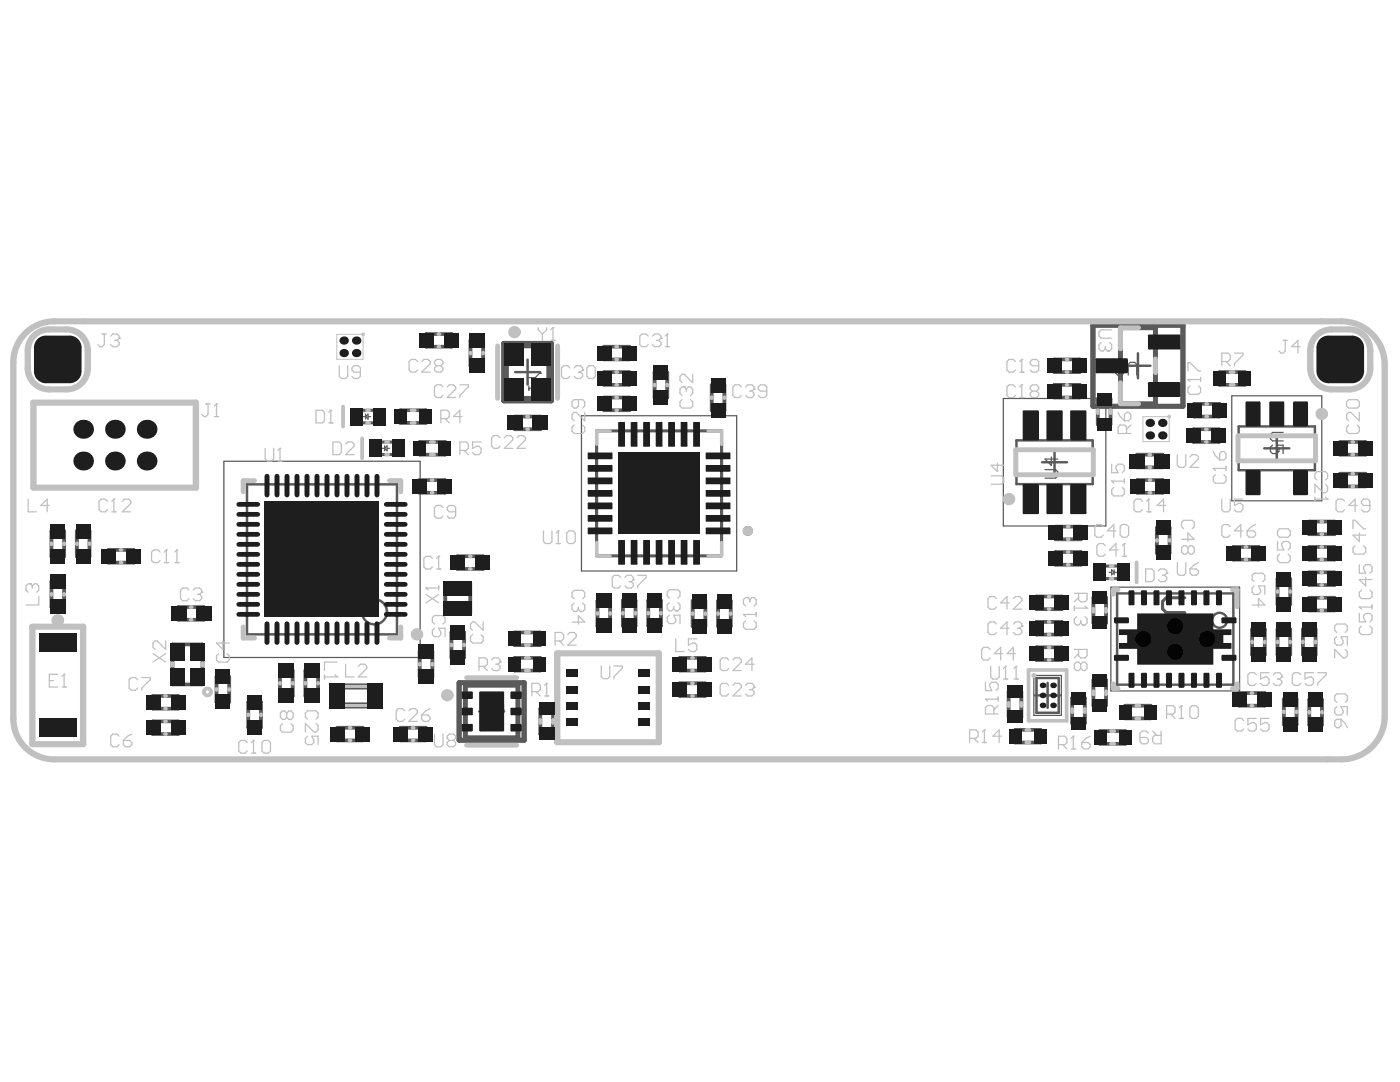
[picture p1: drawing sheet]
<svg xmlns="http://www.w3.org/2000/svg" width="279mm" height="216mm" viewBox="0 0 279 216" stroke-linecap="round" stroke-linejoin="round" font-family="sans-serif">
<g fill="none" stroke="#5a5a5a" stroke-width=".49">
<path d="M102.8 74.3h5M105.3 71.8v4.9M224.6 73h5M227.1 70.5v5M49.3 96.6h29.9v30h-29.9zM202.9 87.9h15.2v8.7h-15.2zM208 92.2h5M210.5 89.7v5M247.2 85.1h15.2v8.7h-15.2zM252.3 89.5h5M254.8 87v5M61.8 111.6h5"/>
<path d="M64.3 109.1v5M222.9 118.4h23.2v18.2h-23.2zM98.1 139.5v5M206.6 138.8h5M206.9 135.3h4.4v6.9h-4.4zM209.1 136.3v5M232 127.5h5M234.5 125v5M95.6 142h5"/>
<circle cx="74.7" cy="122.1" r="2.49"/>
<circle cx="243.4" cy="123.8" r="1.5"/>
</g>
<path d="M200.2 79.5h20.5v25.5h-20.5zM245.8 79h18v20.9h-18zM44.7 92h39.1v39.2h-39.1zM116 83h31v30.9h-31zM221.7 117.2h25.7v20.7h-25.7zM206.3 134.8h5.5v7.9h-5.5z" fill="none" stroke="#5a5a5a" stroke-width=".24"/>
<g fill="none" stroke="#5a5a5a" stroke-width=".98">
<path d="M100.6 68.5h9.4v11.5h-9.4zM101.1 69h8.4v10.5h-8.4zM218.1 64.9h18v16.2h-18zM91.6 136.2h13v11.5h-13z"/>
<circle cx="149.2" cy="105.9" r=".5"/>
</g>
<path d="M119.1 86h24.9v24.9h-24.9z" fill="none" stroke="#5a5a5a" stroke-width=".62"/>
<path d="M105.5 75.3h1.3M105.5 77v.9M105.5 77.5h2.6M106.8 75.3l.9 .9h.4M107.7 77l.4 .5M108.1 77.5h.1M108.1 74.5h-.4l-.9 .8" fill="none" stroke="#5a5a5a" stroke-width=".25"/>
<g fill="#5a5a5a">
<path d="M98.1 140.4h.2v1a.34 .34 0 0 0 .2 .4 .34 .34 0 0 0 .5-.1h.1v-1.3h.2v1.1a.65 .65 0 0 1-.7 .5 .65 .65 0 0 1-.5-.7z"/>
<path d="M100 140.5l-.2 .4 .6 .1v-.4zM99.8 141.3v.4a.33 .33 0 0 0 .5 .2 .33 .33 0 0 0 .2-.5 .33 .33 0 0 0-.5-.1zM99.7 140.5l.1-.1a.51 .51 0 0 1 .8 .4v.2l-.2 .2 .3 .3a.57 .57 0 0 1-.6 .5 .57 .57 0 0 1-.5-.6l.1-.2h.3l-.3-.2z"/>
</g>
<path d="M222.6 74h.1M222.6 74v.4l.4 .4h.9l.4-.4M223 73.6l-.4 .4M223 73.6h.5M224.3 72.7l-.4-.4h-.9l-.4 .4v.4l.4 .5M225.2 74.8v-2.1l.4-.4h.8l.4 .4v2.1M208.6 93.7h2.1l.4 .4v.9l-.4 .4h-2.1M209.8 91.2v1.7l-1.2-1.3h2.5M254 88.8l-.5 .4v.9l.5 .4h.8l.4-.4v-.4l-.4-.9h1.3v1.7M256.1 86.3h-2.1l-.5 .4v.9l.5 .4h2.1" fill="none" stroke="#5a5a5a" stroke-width=".25"/>
<path d="M218.1 64.9h18v16.2h-18zM223.6 65.4h7v15.2h-7zM91.6 136.2h13v11.5h-13zM92.9 136.7h10.5v10.5h-10.5z" fill="none" stroke="#5a5a5a" stroke-width=".98"/>
<g fill="none" stroke="#5a5a5a" stroke-width=".75">
<path d="M85.1 66.6h5v2.6h-5zM93.9 67.9h2.5v5.1h-2.5zM120.5 69.2h5.1v2.5h-5.1zM120.5 74.3h5.1v2.5h-5.1zM120.5 79.3h5.1v2.6h-5.1zM130.6 74.3h2.6v5.1h-2.6zM142 76.8h2.6v5.1h-2.6zM210.4 71.7h5.1v2.6h-5.1zM210.4 76.8h5.1v2.5h-5.1zM219.1 79.6h2.5v5.1h-2.5zM243.4 74.3h5v2.5h-5zM79.9 81.9h5.1v2.5h-5.1z"/>
<path d="M83.7 95.8h5.1v2.5h-5.1zM83.8 88.2h5v2.5h-5zM102.8 83.1h5v2.6h-5zM226.9 90.7h5.1v2.6h-5.1zM227 95.8h5v2.5h-5zM238.2 85.7h5.1v2.5h-5.1zM238.3 80.6h5.1v2.5h-5.1zM267.4 88.2h5.1v2.5h-5.1zM267.4 94.5h5.1v2.6h-5.1zM10.3 106h2.5v5h-2.5zM10.3 116.1h2.5v5h-2.5zM15.3 106h2.6v5h-2.6z"/>
<path d="M21.6 109.7h5.1v2.6h-5.1zM88.9 116.4h4.9v6h-4.9zM91.3 111h5.1v2.5h-5.1zM119.2 119.9h2.6v5h-2.6zM124.3 119.8h2.5v5.1h-2.5zM129.4 119.8h2.5v5.1h-2.5zM138.2 119.9h2.6v5.1h-2.6zM143.3 119.9h2.5v5.1h-2.5zM206.8 119h5.1v2.6h-5.1zM210.6 105.1h5.1v2.5h-5.1zM210.6 110.2h5.1v2.5h-5.1zM218.2 119.2h2.5v5.1h-2.5z"/>
<path d="M230.9 105.3h2.5v5.1h-2.5zM246.1 109.1h5.1v2.6h-5.1zM255 115.5h2.5v5.1h-2.5zM261.2 104.1h5.1v2.5h-5.1zM261.2 109.1h5.1v2.6h-5.1zM261.2 114.2h5.1v2.5h-5.1zM261.2 119.3h5.1v2.5h-5.1zM30.5 138.9h5.1v2.5h-5.1zM34.4 128.6h6v8h-6zM35.6 121.1h5.1v2.6h-5.1zM43.2 135h2.5v5.1h-2.5zM55.9 133.8h2.5v5.1h-2.5z"/>
<path d="M60.9 133.8h2.6v5.1h-2.6zM83.8 130h2.5v5.1h-2.5zM90.1 126.2h2.5v5h-2.5zM102.7 131.3h5.1v2.5h-5.1zM102.7 126.2h5.1v2.5h-5.1zM135.7 136.3h5v2.6h-5zM135.7 131.3h5v2.5h-5zM201.3 138h2.5v5.1h-2.5zM206.8 129.2h5.1v2.5h-5.1zM206.8 124.1h5.1v2.5h-5.1zM214 139.3h2.5v5h-2.5zM218.2 135.7h2.5v5.1h-2.5z"/>
<path d="M247.3 138.3h5.1v2.5h-5.1zM249.9 125.6h2.5v5h-2.5zM255 125.6h2.5v5h-2.5zM256.2 139.5h2.6v5.1h-2.6zM260 125.6h2.6v5h-2.6zM261.3 139.6h2.5v5.1h-2.5zM30.5 143.9h5.1v2.6h-5.1zM49.5 140.1h2.6v5.1h-2.6zM67.3 145.2h5.1v2.5h-5.1zM79.9 145.2h5.1v2.5h-5.1zM107.8 141.4h2.6v5.1h-2.6zM202.6 145.6h5.1v2.6h-5.1z"/>
<path d="M219.5 145.9h5.1v2.5h-5.1zM224.5 140.8h5.1v2.5h-5.1z"/>
</g>
<path d="M67.3 137h7.6v3.8h-7.6z" fill="none" stroke="#5a5a5a" stroke-width="1.2"/>
<path d="M71 81.9h4.9v2.5h-4.9zM74.8 88.2h4.9v2.5h-4.9zM219.4 113h4.9v2.5h-4.9zM236.4 119.3h-3.7l-.7 .7v1.5l.7 .7h3.7M232.7 123.7h1.5v2.2l-.7 .8h-.8l-.7-.8v-1.5zM234.2 123.7l1.5 1.5 .7 1.5" fill="none" stroke="#5a5a5a" stroke-width=".62"/>
<path d="M72.5 83.1h.5M73 83.1l.5-.5v1zM73 82.6v1M73.5 83.1h.5M76.3 89.5h.5M76.8 89.5l.5-.5v1zM76.8 89v1M77.3 89.5h.5M221.3 114.2h.5M221.8 113.7l.5 .5-.5 .5zM222.3 113.7v1M222.3 114.2h.5" fill="none" stroke="#5a5a5a" stroke-width=".24"/>
<g fill="none" stroke="#c0c0c0" stroke-width=".75">
<path d="M87.5 69.2h.2M87.5 66.6h.2M93.9 70.4v.2M96.4 70.4v.2M123 69.2h.2M123 74.3h.2M123 76.8h.2M123 79.3h.2M123 71.7h.2M130.6 76.7v.2M133.2 76.7v.2M142 79.3v.2"/>
<path d="M144.6 79.3v.2M212.9 74.3h.2M212.9 76.8h.2M212.9 79.3h.2M212.9 71.7h.2M245.6 74.3h.6M245.6 76.8h.6M68.5 81.1v4M72.3 87.5v4M73.3 84.4h.4M73.3 81.9h.4M77.1 88.2h.4"/>
<path d="M77.1 90.7h.4M82.1 84.4h.7M82.1 81.9h.7M86 88.2h.6M86 90.7h.6M86.1 95.8h.2M86.1 98.3h.2M105.2 85.7h.2M105.2 83.1h.2M123 81.9h.2M219.1 81.8v.7M221.6 81.8v.7"/>
<path d="M229.4 93.3h.2M229.4 90.7h.2M229.4 95.8h.2M229.4 98.3h.2M240.7 88.2h.2M240.7 85.7h.2M240.7 83.1h.2M240.7 80.6h.2M269.9 88.2h.2M269.9 94.5h.2M269.9 97.1h.2M269.9 90.7h.2"/>
<path d="M10.3 108.4v.2M10.3 118.5v.2M12.8 108.4v.2M12.8 118.5v.2M15.3 108.4v.2M17.9 108.4v.2M24.1 112.3h.2M24.1 109.7h.2M93.8 113.5h.1M93.8 111h.1M209.3 119h.2M213.1 112.7h.2"/>
<path d="M213.1 110.2h.2M213.1 107.6h.2M213.1 105.1h.2M221.6 115.5h.4M221.6 113h.4M226.8 112.2v4M230.9 107.7v.2M233.4 107.7v.2M248.6 111.7h.2M248.6 109.1h.2M255 117.9v.2M257.5 117.9v.2"/>
<path d="M263.7 111.7h.2M263.7 109.1h.2M263.7 114.2h.2M263.7 116.7h.2M263.7 119.3h.2M263.7 104.1h.2M263.7 106.6h.2M32.9 138.9h.2M34.4 132.3v.5M38 123.7h.2M38 121.1h.2M40.4 132.3v.5"/>
<path d="M43.2 137.5v.2M45.7 137.5v.2M55.9 136.2v.2M58.4 136.2v.2M60.9 136.2v.2M63.5 136.2v.2M83.8 132.4v.2M86.3 132.4v.2M90.1 128.6v.2M92.6 128.6v.2M104.9 133.8h.7M104.9 126.2h.7"/>
<path d="M104.9 128.7h.7M104.9 131.3h.7M119.2 122.3v.2M121.8 122.3v.2M124.3 122.3v.2M126.8 122.3v.2M129.4 122.3v.2M131.9 122.3v.2M138.1 133.8h.2M138.1 136.3h.2M138.1 138.9h.2M138.1 131.3h.2"/>
<path d="M138.2 122.3v.2M140.8 122.3v.2M143.3 122.3v.2M145.8 122.3v.2M209.3 131.7h.2M209.3 126.6h.2M209.3 124.1h.2M209.3 129.2h.2M209.3 121.6h.2M218.2 121.5v.6M218.2 137.9v.7M220.7 121.5v.6"/>
<path d="M220.7 137.9v.7M249.7 138.3h.2M249.9 128v.2M252.4 128v.2M255 128v.2M257.5 128v.2M260 128v.2M262.6 128v.2M263.7 121.8h.2M32.9 146.5h.2M32.9 143.9h.2M32.9 141.4h.2"/>
<path d="M49.5 142.5v.2M52.1 142.5v.2M69.8 145.2h.2M69.8 147.7h.2M82.3 145.2h.2M82.3 147.7h.2M107.8 143.6v.7M110.4 143.6v.7M201.3 140.2v.7M203.8 140.2v.7M204.8 145.6h.7M204.8 148.2h.7"/>
<path d="M214 141.5v.6M216.5 141.5v.6M221.7 148.4h.7M221.7 145.9h.7M226.8 143.3h.6M226.8 140.8h.6M249.7 140.8h.2M256.2 141.9v.2M258.8 141.9v.2M261.3 142v.2M263.8 142v.2"/>
<circle cx="41.4" cy="138.1" r=".71"/>
</g>
<g fill="none" stroke="#c0c0c0" stroke-width=".98">
<path d="M99.3 69v10.5M111.3 69v10.5M223.6 76.4v4.2h3.6M227.2 65.4h-3.6v4.2M230.6 71.6v2.8M50.8 95.9h-2.3v2.2M77.7 95.9h2.3v2.2M202.7 89.7h15.5v5h-15.5zM247.1 87h15.4v5h-15.4zM223.1 117.7h-.9v.9M246 117.7h.9v3.4M48.5 125.1v2.2h2.3"/>
<path d="M80 125.1v2.2h-2.3M93.1 135.2h10M222.2 136.4v1h.9M246.9 136.4v1h-.9M93.1 148.7h10"/>
<circle cx="149.2" cy="105.9" r=".5"/>
</g>
<path d="M121.8 86h-2.7v2.7M141.3 86h2.7v2.7M119.1 108.2v2.7h2.7M144 108.2v2.7h-2.7M67.3 137h7.6v3.8h-7.6z" fill="none" stroke="#c0c0c0" stroke-width=".62"/>
<path d="M67.2 66.7h5.3v5h-5.3zM228.1 83.1h5.2v5h-5.2z" fill="none" stroke="#c0c0c0" stroke-width=".2"/>
<g fill="none" stroke="#c0c0c0" stroke-width="1.2">
<path d="M5.1 66.5a8.1 8.1 0 0 1 5.7-2.4h256.9a8.7 8.7 0 0 1 8.6 8.7v70.1a8.6 8.6 0 0 1-8.6 8.6h-256.9a8.1 8.1 0 0 1-8.1-8.1v-71.1a8.1 8.1 0 0 1 2.4-5.8zM7 66.7a4.2 4.2 0 0 1 2.8-1h3.5a4.2 4.2 0 0 1 4.2 4.3v3.5a4.2 4.2 0 0 1-4.2 4.2h-3.5a4.2 4.2 0 0 1-4.3-4.2v-3.5a4.2 4.2 0 0 1 1.5-3.3zM262.5 67.2a4.2 4.2 0 0 1 3.2-1.5h3.5a4.2 4.2 0 0 1 4.3 4.3v3.5a4.2 4.2 0 0 1-4.3 4.2h-3.5a4.2 4.2 0 0 1-4.2-4.2v-3.5a4.2 4.2 0 0 1 1-2.8zM6.7 80.3h32.4v17h-32.4zM6.5 125h10.1v23.5h-10.1zM111.2 130.4h20.3v17.7h-20.3z"/>
<circle cx="102.7" cy="66.3" r=".62"/>
<circle cx="201.4" cy="99.6" r=".62"/>
<circle cx="263.8" cy="82.6" r=".62"/>
<circle cx="11.5" cy="123.8" r=".63"/>
<circle cx="83.2" cy="126.6" r=".62"/>
<circle cx="89.3" cy="138.7" r=".62"/>
</g>
<path d="M205.3 133.7h7.6v10.1h-7.6z" fill="none" stroke="#c0c0c0" stroke-width=".73"/>
<g fill="none" stroke="#c0c0c0" stroke-width=".25">
<path d="M20.4 66.6h.8M20.8 66.6v2.2l-.4 .4h-.4l-.4-.4M22.1 67.1l.4-.5h.9l.4 .5v.4M22.9 67.9h.5M23.4 67.9l.4 .4v.5l-.4 .4h-.9l-.4-.4M23.8 67.5h.1M23.8 67.5l-.4 .4M67.7 73v2.1l.4 .4h.9l.4-.4v-2.1M71.9 74.3h-1.2l-.5-.5v-.4l.5-.4h.8l.4 .4v1.7l-.4 .4h-.8l-.5-.4M83.3 72.1l-.4-.4h-.8l-.5 .4v1.7l.5 .5h.8l.4-.5M84.2 72.1l.4-.4h.8l.5 .4v.5l-1.7 1.7h1.7M87.1 73h.9"/>
<path d="M87.1 73l-.4 .4v.4l.4 .5h.9l.4-.5v-.4l-.4-.4M87.1 73l-.4-.4v-.5l.4-.4h.9l.4 .4v.5l-.4 .4M88.4 77.2l-.4-.4h-.9l-.4 .4v1.7l.4 .4h.9l.4-.4M89.2 77.2l.5-.4h.8l.4 .4v.4l-1.7 1.7h1.7M91.8 76.8h1.7v.4l-1.7 1.7v.4M107.4 65.4v.4l.9 .8M108.3 66.6v1.3M109.1 65.4v.4l-.8 .8M109.9 67.9h.9M110.4 65.4h.1M110.4 65.4v2.5M110.4 65.4l-.5 .4"/>
<path d="M113.7 73.4l-.4-.4h-.8l-.4 .4v1.7l.4 .4h.8l.4-.4M114.6 73.4l.4-.4h.9l.4 .4v.4M115.4 74.3h.5M115.4 79.7v1.3l-.4 .4h-.4l-.4-.4v-.8l.4-.5h1.7l.4 .5v.8l-.4 .4M115.9 74.3l.4 .4v.4l-.4 .4h-.9l-.4-.4M116.3 73.8h.1M116.3 73.8l-.4 .5M117.5 73h.9l.4 .4v1.7l-.4 .4h-.9l-.4-.4v-1.7zM129.4 67.1l-.5-.5h-.8l-.4 .5v1.7l.4 .4h.8l.5-.4M130.2 67.1l.4-.5h.9l.4 .5v.4M131.1 67.9h.4M131.5 67.9l.4 .4v.5l-.4 .4h-.9l-.4-.4"/>
<path d="M131.9 67.5h.1M131.9 67.5l-.4 .4M132.7 69.2h.9M133.2 66.6h.1M133.2 66.6v2.6M133.2 66.6l-.5 .5M136.1 79.7l-.4 .5v.8l.4 .4h1.7l.4-.4v-.8l-.4-.5M136.5 77.2h.1M136.5 77.2h-.4l-.4 .4v.9l.4 .4M136.5 77.2l.5 .4M137 77.6l.4-.4h.4l.4 .4v.9l-.4 .4M137 77.6v.5"/>
<path d="M138.2 74.7v1.7l-1.7-1.7h-.4l-.4 .4v.8l.4 .5M148 77.2l-.5-.4h-.8l-.4 .4v1.7l.4 .4h.8l.5-.4M148.8 77.2l.4-.4h.9l.4 .4v.4M149.6 78.1h.5M150.1 78.1l.4 .4v.4l-.4 .4h-.9l-.4-.4M150.5 77.6h.1M150.5 77.6l-.4 .5M153 78.1h-1.2l-.5-.5v-.4l.5-.4h.8l.4 .4v1.7l-.4 .4h-.8l-.5-.4M202.6 72.1l-.4-.4h-.8l-.4 .4v1.7l.4 .5h.8l.4-.5M202.6 77.2l-.4-.4h-.8l-.4 .4v1.7l.4 .4h.8l.4-.4M203.5 74.3h.8M203.5 79.3h.8"/>
<path d="M203.9 71.7h.1M203.9 76.8h.1M203.9 71.7v2.6M203.9 76.8v2.5M203.9 71.7l-.4 .4M203.9 76.8l-.4 .4M206 78.1l-.4-.5v-.4l.4-.4h.9l.4 .4v.4l-.4 .5M206 78.1l-.4 .4v.4l.4 .4h.9l.4-.4v-.4l-.4-.4M206 78.1h.9M207.3 73h-1.3l-.4-.4v-.5l.4-.4h.9l.4 .4v1.7l-.4 .5h-.9l-.4-.5M219.8 68.3l-.5 .5v.8l.5 .4h.4l.4-.4M220.6 69.6l.4 .4"/>
<path d="M220.6 69.2v.4M221 70h.1M221.4 68.3l.5 .5v.8l-.5 .4h-.4M221.9 65.8h-2.1l-.5 .4v.9l.5 .4h2.1M237.1 75.7h.1M237.1 74v-1.6h.4l1.7 1.6h.4M237.1 75.7h2.5M237.1 75.7l.4 .5M237.5 77l-.4 .4v.9l.4 .4h1.7l.4-.4v-.9l-.4-.4M239.6 75.3v.9M243.8 72.1h1.3l.4-.4v-.8l-.4-.4h-1.3v2.5M244.7 72.1l.8 .9"/>
<path d="M246.4 70.5h1.7v.4l-1.7 1.7v.4M256.1 67.9h.8M256.5 67.9v2.1l-.4 .5h-.4l-.5-.5M259.5 69.2h-1.7l1.2-1.3v2.6M5.6 99.6v2.5h1.7M22.7 99.6h.1M22.7 99.6v2.5M22.7 99.6l-.4 .4M41.1 80.6h.8M41.5 80.6v2.1l-.4 .4h-.4l-.4-.4M42.8 83.1h.8M43.2 80.6h.1"/>
<path d="M43.2 80.6v2.5M43.2 80.6l-.4 .4M52.9 89.5v2.1l.4 .4h.9l.4-.4v-2.1M55.5 92h.8M55.9 89.5h.1M55.9 89.5v2.5M55.9 89.5l-.4 .4M63.1 81.9h1.2l.4 .4v1.7l-.4 .4h-1.2zM65.6 84.4h.8M66 81.9h.1M66 81.9v2.5M66 81.9l-.4 .4"/>
<path d="M66.4 88.2h1.3l.4 .4v1.7l-.4 .4h-1.3zM69 88.6l.4-.4h.8l.5 .4v.4l-1.7 1.7h1.7M88 83.5h1.2l.5-.4v-.8l-.5-.4h-1.2v2.5M88.8 83.5l.9 .9M91.8 89.9h1.2l.5-.4v-.9l-.5-.4h-1.2v2.5M92.2 83.1h-1.7l1.3-1.2v2.5M92.6 89.9l.9 .8M96 88.2h-1.7v1.3l.9-.5h.4l.4 .5v.8l-.4 .4h-.9l-.4-.4M99.8 87.3l-.4-.4h-.9l-.4 .4v1.7l.4 .5h.9l.4-.5M100.6 87.3l.5-.4h.8l.4 .4v.5l-1.7 1.7h1.7M103.2 87.3l.4-.4h.8l.5 .4v.5l-1.7 1.7h1.7M114.6 84.8l-.4 .4v.9l.4 .4h1.7l.4-.4v-.9l-.4-.4"/>
<path d="M116.7 82.3v1.7l-1.7-1.7h-.4l-.4 .4v.8l.4 .5M197.8 94.9h2.1l.4 .5v.8l-.4 .4h-2.1M199.1 92.4v1.7l-1.3-1.3h2.5M221.9 96h.1M221.9 92.6v1.7h1.2l-.4-.8v-.5l.4-.4h.9l.4 .4v.9l-.4 .4M221.9 96h2.5M221.9 96l.4 .4M222.3 97.3l-.4 .4v.8l.4 .5h1.7l.4-.5v-.8l-.4-.4M223.1 82.3l.5 .8 .8 .9M224.4 95.6v.8M224.8 82.3h.4l.5 .4v.8l-.5 .5h-.8v-1.3zM224.8 86.5v-1.3l-.4-.4h-.8l-.5 .4v1.3h2.6"/>
<path d="M225.7 84.8l-.9 .9M229.3 99.6h.1M229.3 99.6l-.5 .4M229.3 99.6v2.5M235 90.7v2.1l.4 .5h.8l.4-.5v-2.1M237.5 91.1l.4-.4h.9l.4 .4v.5l-1.7 1.7h1.7M242.1 93.5h.1M242.1 93.5h2.6M242.1 93.5l.5 .4M242.1 90.1l.5 .8 .8 .9M242.6 94.7l-.5 .5v.8l.5 .4h1.6l.5-.4v-.8l-.5-.5M243.8 90.1h.4l.5 .4v.9l-.5 .4h-.8v-1.3z"/>
<path d="M243.8 99.6v2.1l.5 .4h.8l.4-.4v-2.1M244.7 93v.9M248.1 99.6h-1.7v1.3l.8-.5h.4l.5 .5v.8l-.5 .4h-.8l-.4-.4M262.4 99.2v.8M262.4 99.6h2.5M262.8 95.8l-.4-.4v-.9l.4-.4h1.7l.4 .4v.9l-.4 .4M264.5 96.6l.4 .5v.8l-.4 .4h-.4l-1.7-1.7v1.7M264.5 99.2l.4 .4M264.9 99.6h.1M268.7 80.2l.5-.5h1.7l.4 .5v.8l-.4 .4h-1.7l-.5-.4zM269.2 84.8l-.5 .4v.9l.5 .4h1.7l.4-.4v-.9l-.4-.4M271.3 82.3v1.7l-1.7-1.7h-.4l-.5 .4v.8l.5 .5"/>
<path d="M6 116.5h.1M6 116.5h-.4l-.4 .4v.9l.4 .4M6 116.5l.5 .4M6.5 116.9l.4-.4h.4l.4 .4v.9l-.4 .4M6.5 116.9v.4M7.7 119v1.7h-2.5M9.8 100.9h-1.6l1.2-1.3v2.5M21.5 100l-.5-.4h-.8l-.4 .4v1.7l.4 .4h.8l.5-.4M22.3 102.1h.8M24.4 100l.4-.4h.9l.4 .4v.4l-1.7 1.7h1.7M31.9 110.2l-.4-.5h-.8l-.5 .5v1.6l.5 .5h.8l.4-.5M32.8 112.3h.8"/>
<path d="M33.2 109.7h.1M33.2 109.7v2.6M33.2 109.7l-.4 .5M34.9 112.3h.8M35.3 109.7h.1M35.3 109.7v2.6M35.3 109.7l-.4 .5M37.7 117.8l-.4-.5h-.8l-.5 .5v1.6l.5 .5h.8l.4-.5M38.6 117.8l.4-.5h.8l.4 .5v.4M39.4 118.6h.4M39.8 118.6l.4 .4v.4l-.4 .5h-.8l-.4-.5M40.2 118.2h.1"/>
<path d="M40.2 118.2l-.4 .4M85 117.3h.1M85 117.3h2.6M85 118.6l2.6 1.7M85 117.3l.4 .5M86.3 111.4l-.4-.4h-.9l-.4 .4v1.7l.4 .4h.9l.4-.4M87.1 113.5h.9M87.6 111h.1M87.6 118.6l-2.6 1.7M87.6 111v2.5M87.6 116.9v.9M87.6 111l-.5 .4"/>
<path d="M88.4 101.3l-.4-.4h-.9l-.4 .4v1.7l.4 .4h.9l.4-.4M90.9 102.1h-1.2l-.5-.4v-.4l.5-.4h.8l.4 .4v1.7l-.4 .4h-.8l-.5-.4M108.5 105.9v2.1l.4 .5h.8l.5-.5v-2.1M111 108.5h.8M111.4 105.9h.1M111.4 105.9v2.6M111.4 105.9l-.4 .5M113.5 105.9h.9l.4 .5v1.6l-.4 .5h-.9l-.4-.5v-1.6zM114.6 119.5l-.4-.4v-.9l.4-.4h1.7l.4 .4v.9l-.4 .4M123.9 115.2l-.4-.4h-.9l-.4 .4v1.7l.4 .4h.9l.4-.4M124.7 115.2l.4-.4h.9l.4 .4v.4M125.6 116.1h.4"/>
<path d="M126 116.1l.4 .4v.4l-.4 .4h-.9l-.4-.4M126.4 115.6h.1M126.4 115.6l-.4 .5M127.3 114.8h1.6v.4l-1.6 1.7v.4M133.6 119.4l-.4-.5v-.8l.4-.4h1.7l.4 .4v.8l-.4 .5M149.2 119.2h.1M149.2 119.2h-.4l-.4 .5v.8l.4 .4M149.2 119.2l.4 .5M149.6 119.7l.5-.5h.4l.4 .5v.8l-.4 .4M149.6 119.7v.4M198.9 119.4l-.5-.4h-.8l-.4 .4v1.7l.4 .5h.8l.5-.5M202.2 119.4l.5-.4h.8l.4 .4v.5l-1.7 1.7h1.7"/>
<path d="M214.4 118.4h2.5v1.3l-.4 .4h-.8l-.4-.4v-1.3M215.3 119.2l-.9 .9M220.2 105.1l-.4-.4h-.9l-.4 .4v1.7l.4 .4h.9l.4-.4M220.6 108.9l-.4-.4h-.9l-.4 .4v1.7l.4 .4h.9l.4-.4M222.7 105.9h-1.7l1.3-1.2v2.5M223.1 109.7h-1.7l1.3-1.2v2.5M224 104.7h.8l.4 .4v1.7l-.4 .4h-.8l-.4-.4v-1.7zM224 111h.8M224.4 108.5h.1M224.4 108.5v2.5M224.4 108.5l-.4 .4M228 100l-.4-.4h-.9l-.4 .4v1.7l.4 .4h.9l.4-.4"/>
<path d="M228.6 113.5h1.3l.4 .5v1.6l-.4 .5h-1.3zM228.8 102.1h.9M231.2 114l.4-.5h.8l.4 .5v.4M232 114.8h.4M232.4 114.8l.4 .4v.4l-.4 .5h-.8l-.4-.5M232.6 100.9h-1.7l1.3-1.3v2.5M232.8 114.4h.1M232.8 114.4l-.4 .4M235 112.3v2.1l.4 .4h.8l.4-.4v-2.1M235.8 107.6h2.5l-1.2-1.2v1.6M236.2 105.5l-.4-.4v-.9l.4-.4h1.7l.4 .4v.9l-.4 .4M237.1 109.3l-.5-.4h-.4l-.4 .4v.9l.4 .4h.4l.5-.4"/>
<path d="M237.1 109.3l.4-.4h.4l.4 .4v.9l-.4 .4h-.4l-.4-.4M237.1 109.3v.9M237.5 113.5h1.3l.4 .5v.4l-.4 .4h-.9l-.4-.4zM239.2 112.3l-.9 .4-.8 .8M245.5 105.1l-.4-.4h-.8l-.5 .4v1.7l.5 .4h.8l.4-.4M248.1 105.9h-1.7l1.2-1.2v2.5M248.9 105.9h1.3l.4 .5v.4l-.4 .4h-.9l-.4-.4zM250.3 116.9l-.4 .4v.9l.4 .4h.9l.4-.4v-.4l-.4-.9h1.2v1.7M250.3 116.1l-.4-.5v-.8l.4-.4h1.7l.4 .4v.8l-.4 .5M250.6 104.7l-.9 .4-.8 .8M255 105.9l.4-.4h1.7l.4 .4v.9l-.4 .4h-1.7l-.4-.4zM255 108v1.7h1.2l-.4-.8v-.4l.4-.5h.9l.4 .5v.8l-.4 .4"/>
<path d="M255.4 110.6l-.4 .4v.8l.4 .5h1.7l.4-.5v-.8l-.4-.4M268.3 100l-.4-.4h-.8l-.5 .4v1.7l.5 .4h.8l.4-.4M270 105.5v-1.7h.4l1.7 1.7h.4M270.4 108.9l-.4 .4v.9l.4 .4h1.7l.4-.4v-.9l-.4-.4M270.9 100.9h-1.7l1.2-1.3v2.5M271.3 106.4v1.6l-1.3-1.2h2.5M271.3 112.7v1.7h1.2l-.4-.9v-.4l.4-.4h.9l.4 .4v.9l-.4 .4M271.7 117.8l-.4 .4v.8l.4 .4h1.7l.4-.4v-.8l-.4-.4M272.5 115.2v1.7l-1.2-1.3h2.5M273.4 100.9h-1.3l-.4-.5v-.4l.4-.4h.9l.4 .4v1.7l-.4 .4h-.9l-.4-.4M9.8 135.8h.9M11.5 134.6h-1.7v2.5h1.7"/>
<path d="M12.4 137.1h.8M12.8 134.6h.1M12.8 134.6v2.5M12.8 134.6l-.4 .4M27.5 135.6l-.5-.4h-.8l-.4 .4v1.7l.4 .4h.8l.5-.4M28.3 135.2h1.7v.4l-1.7 1.7v.4M30.5 130.4l2.6 1.7M33.1 127.9v1.7l-1.7-1.7h-.4l-.5 .4v.9l.5 .4M33.1 130.4l-2.6 1.7M43.6 130.4l-.4 .4v.9l.4 .4h1.7l.4-.4v-.9l-.4-.4M44.5 127.9v1.7l-1.3-1.3h2.5M64.7 135.1h2.6"/>
<path d="M64.7 134.6v.9M66.9 134.6l.4 .5M67.3 135.1h.1M67.3 132.1h-2.6v1.7M69 132.5v2.6h1.7M71.5 133l.4-.5h.9l.4 .5v.4l-1.7 1.7h1.7M86.7 124.5l-.4-.4v-.9l.4-.4h1.7l.4 .4v.9l-.4 .4M86.7 125.4l-.4 .4v.8l.4 .4h.9l.4-.4v-.4l-.4-.8h1.2v1.6M94.3 126.6l-.4 .4v.9l.4 .4h1.7l.4-.4v-.9l-.4-.4M95.6 133h1.2l.5-.5v-.8l-.5-.4h-1.2v2.5M96.4 124.1v1.7l-1.7-1.7h-.4l-.4 .4v.9l.4 .4M96.4 133l.9 .8"/>
<path d="M98.1 131.7l.4-.4h.9l.4 .4v.4M99 132.5h.4M99.4 132.5l.4 .5v.4l-.4 .4h-.9l-.4-.4M99.8 132.1h.1M99.8 132.1l-.4 .4M106.1 138h1.3l.4-.4v-.8l-.4-.5h-1.3v2.6M107 138l.8 .9M108.7 138.9h.8M109.1 136.3h.1M109.1 136.3l-.4 .5M109.1 136.3v2.6M110.8 127.9h1.3l.4-.4v-.9l-.4-.4h-1.3v2.5"/>
<path d="M111.6 127.9l.9 .8M113.3 126.6l.4-.4h.9l.4 .4v.4l-1.7 1.7h1.7M114.2 124.1h2.5l-1.3-1.2v1.7M114.6 120.3l-.4 .5v.8l.4 .4h.4l.4-.4M115.4 121.6l.5 .4M115.4 121.2v.4M115.9 122h.1M116.3 120.3l.4 .5v.8l-.4 .4h-.4M120 132.9v2.1l.4 .4h.9l.4-.4v-2.1M122.5 132.9h1.7v.4l-1.7 1.7v.4M133.6 120.2l-.4 .4v.9l.4 .4h.4l.4-.4M133.6 122.7l-.4 .5v.8l.4 .4h.8l.5-.4v-.4l-.5-.9h1.3v1.7"/>
<path d="M134.4 121.5l.5 .4M134.4 121.1v.4M134.9 121.9h.1M134.9 127.5v2.5h1.6M135.3 120.2l.4 .4v.9l-.4 .4h-.4M139.1 127.5h-1.7v1.2l.8-.4h.5l.4 .4v.9l-.4 .4h-.9l-.4-.4M145.4 136.8l-.4-.5h-.8l-.5 .5v1.6l.5 .5h.8l.4-.5M145.4 131.7l-.4-.4h-.8l-.5 .4v1.7l.5 .4h.8l.4-.4M146.3 136.8l.4-.5h.8l.5 .5v.4l-1.7 1.7h1.7M146.3 131.7l.4-.4h.8l.5 .4v.4l-1.7 1.7h1.7M148.4 122.6h.1M148.4 122.6h2.5"/>
<path d="M148.4 122.6l.4 .4M148.8 136.8l.4-.5h.9l.4 .5v.4M148.8 123.9l-.4 .4v.8l.4 .5h1.7l.4-.5v-.8l-.4-.4M149.6 137.6h.5M150.1 137.6l.4 .4v.4l-.4 .5h-.9l-.4-.5M150.5 137.2h.1M150.5 132.5h-1.7l1.3-1.2v2.5M150.5 137.2l-.4 .4M150.9 122.2v.8M196.7 139.5h.1M196.7 136.1v1.7h1.2l-.4-.8v-.4l.4-.5h.9l.4 .5v.8l-.4 .4M196.7 139.5h2.5"/>
<path d="M196.7 139.5l.4 .4M197.6 129.6l-.4-.4h-.9l-.4 .4v1.7l.4 .4h.9l.4-.4M197.7 133v2.1l.4 .4h.9l.4-.4v-2.1M198.9 124.5l-.5-.4h-.8l-.4 .4v1.7l.4 .4h.8l.5-.4M199.2 139.1v.8M200.1 130.4h-1.7l1.3-1.2v2.5M200.3 135.5h.8M200.7 133h.1M200.7 133v2.5M200.7 133l-.4 .4M201.4 125.4h-1.7l1.3-1.3v2.5M201.4 120.3h-1.7l1.3-1.3v2.6"/>
<path d="M202.2 124.5l.5-.4h.8l.4 .4v.4M202.4 135.5h.8M202.7 130.4h-1.7l1.2-1.2v2.5M202.8 133h.1M202.8 133v2.5M202.8 133l-.4 .4M203.1 125.4h.4M203.5 125.4l.4 .4v.4l-.4 .4h-.8l-.5-.4M203.9 124.9h.1M203.9 124.9l-.4 .5M214.4 129.6h2.5v1.2l-.4 .5h-.8l-.4-.5v-1.2M214.4 120.9v.9"/>
<path d="M214.4 121.3h2.5M214.8 123l-.4 .5v.8l.4 .4h.5l.4-.4M215.3 130.4l-.9 .9M215.7 132.5l-.4-.4h-.5l-.4 .4v.9l.4 .4h.5l.4-.4M215.7 132.5l.4-.4h.4l.4 .4v.9l-.4 .4h-.4l-.4-.4M215.7 123.9v.4M215.7 132.5v.9M215.7 124.3l.4 .4M216.1 124.7h.1M216.5 123l.4 .5v.8l-.4 .4h-.4M216.5 120.9l.4 .4M216.9 121.3h.1"/>
<path d="M249.9 120.7h2.5l-1.2-1.3v1.7M250.7 134.6l-.4-.4h-.8l-.5 .4v1.7l.5 .5h.8l.4-.5M253.3 134.2h-1.7v1.3l.8-.4h.4l.5 .4v.8l-.5 .5h-.8l-.4-.5M254.1 134.6l.4-.4h.9l.4 .4v.5M255 135.5h.4M255.4 135.5l.4 .4v.4l-.4 .5h-.9l-.4-.5M255.8 135.1h.1M255.8 135.1l-.4 .4M259.6 134.6l-.4-.4h-.9l-.4 .4v1.7l.4 .5h.9l.4-.5M262.1 134.2h-1.7v1.3l.9-.4h.4l.4 .4v.8l-.4 .5h-.8l-.5-.5M263 134.2h1.7v.4l-1.7 1.7v.5M266.8 127l-.4 .5v.8l.4 .4h.8l.4-.4v-.4l-.4-.9h1.3v1.7"/>
<path d="M266.8 126.2l-.4-.4v-.9l.4-.4h1.7l.4 .4v.9l-.4 .4M268.5 129.6l.4 .4v.8l-.4 .5h-.5l-1.6-1.7v1.7M271.3 121.1h.1M271.3 122.4v1.7h1.2l-.4-.9v-.4l.4-.4h.9l.4 .4v.9l-.4 .4M271.3 121.1h2.5M271.3 121.1l.4 .5M271.7 124.9l-.4 .5v.8l.4 .4h1.7l.4-.4v-.8l-.4-.5M273.8 120.7v.9M23.8 146.9l-.4-.4h-.9l-.4 .4v1.7l.4 .4h.9l.4-.4M24.6 147.7h1.3l.4 .5v.4l-.4 .4h-.9l-.4-.4zM26.3 146.5l-.8 .4-.9 .8M49.3 148.2l-.4-.5h-.8l-.5 .5v1.7l.5 .4h.8l.4-.4"/>
<path d="M50.2 150.3h.8M50.6 147.7h.1M50.6 147.7v2.6M50.6 147.7l-.4 .5M52.7 147.7h.9l.4 .5v1.7l-.4 .4h-.9l-.4-.4v-1.7zM56.4 144.4l-.4 .4v.9l.4 .4h1.7l.4-.4v-.9l-.4-.4M57.2 142.3l-.4-.4h-.4l-.4 .4v.8l.4 .5h.4l.4-.5M57.2 142.3l.4-.4h.5l.4 .4v.8l-.4 .5h-.5l-.4-.5M57.2 142.3v.8M61.4 143.5l-.5-.4v-.8l.5-.5h1.7l.4 .5v.8l-.4 .4M61.4 146.9l-.5 .4v.9l.5 .4h.8l.4-.4v-.5l-.4-.8h1.3v1.7M63.1 144.4l.4 .4v.8l-.4 .5h-.5l-1.7-1.7v1.7"/>
<path d="M80.8 141.8l-.5-.4h-.8l-.4 .4v1.7l.4 .4h.8l.5-.4M81.6 141.8l.4-.4h.9l.4 .4v.5l-1.7 1.6h1.7M84.1 142.7h1.3l.4 .4v.4l-.4 .4h-.8l-.5-.4zM85.8 141.4l-.8 .4-.9 .9M86.7 146.5v2.1l.4 .4h.9l.4-.4v-2.1M89.7 147.7l-.5 .5v.4l.5 .4h.8l.4-.4v-.4l-.4-.5M89.7 147.7l-.5-.4v-.4l.5-.4h.8l.4 .4v.4l-.4 .4M89.7 147.7h.8M193.5 147.3h1.3l.4-.4v-.8l-.4-.5h-1.3v2.6M194.3 147.3l.9 .9M196 148.2h.9M196.5 145.6h.1"/>
<path d="M196.5 145.6l-.5 .5M196.5 145.6v2.6M198.4 142.5v-1.3l-.5-.4h-.8l-.4 .4v1.3h2.5M199.2 140.8l-.8 .8M199.8 146.9h-1.7l1.3-1.3v2.6M211.2 148.6h1.3l.4-.4v-.9l-.4-.4h-1.3v2.5M212.1 148.6l.8 .8M213.8 149.4h.8M214.2 146.9h.1M214.2 146.9l-.4 .4M214.2 146.9v2.5M215.9 148.2h1.3l.4 .4v.4l-.4 .4h-.9l-.4-.4z"/>
<path d="M217.6 146.9l-.9 .4-.8 .9M229.2 146.3l-.4-.4h-.9l-.4 .4v1.7l.4 .4h.9l.4-.4v-.4l-.4-.5h-1.3M230 145.9l.9 .8M231.7 145.9v2.5h-1.2l-.5-.4v-.9l.5-.4h1.2M232.8 142.5h1.3l.4-.4v-.9l-.4-.4h-1.3v2.5M233.7 142.5l.8 .8M235.4 143.3h.8M235.8 140.8h.1M235.8 140.8v2.5M235.8 140.8l-.4 .4M237.9 140.8h.8l.5 .4v1.7l-.5 .4h-.8l-.4-.4v-1.7zM248.2 143.8l-.4-.5h-.9l-.4 .5v1.7l.4 .4h.9l.4-.4"/>
<path d="M250.7 143.3h-1.7v1.3l.9-.4h.4l.4 .4v.9l-.4 .4h-.8l-.5-.4M253.3 143.3h-1.7v1.3l.8-.4h.4l.5 .4v.9l-.5 .4h-.8l-.4-.4M266.4 143.9l.4-.4h.8v1.3l-.4 .4h-.4l-.4-.4zM266.8 140.1l-.4-.4v-.8l.4-.4h1.7l.4 .4v.8l-.4 .4M266.8 141l-.4 .4v.9l.4 .4h.8l.4-.4v-.5l-.4-.8h1.3v1.7M267.6 143.5l.9 .9 .4 .8"/>
</g>
<g fill="none" stroke="#c0c0c0" stroke-width=".24">
<circle cx="72.5" cy="66.7" r=".25"/>
<circle cx="233.3" cy="83.1" r=".25"/>
</g>
<circle cx="206.3" cy="134.8" r=".25" fill="none" stroke="#c0c0c0" stroke-width=".49"/>
<path d="M223.3 125.6h3.6v-3.2h15.2v3.2h3.7v1.1h-1.7v1.6h1.7v1.2h-3.7v3.1h-15.2v-3.1h-3.6v-1.2h1.6v-1.6h-1.6z" fill="#1e1e1e"/>
<g fill="#000">
<circle cx="57.9" cy="111.6" r="1.58"/>
<circle cx="57.9" cy="119.2" r="1.58"/>
<circle cx="57.9" cy="104" r="1.58"/>
<circle cx="64.3" cy="111.6" r="1.58"/>
<circle cx="64.3" cy="119.2" r="1.58"/>
<circle cx="64.3" cy="104" r="1.58"/>
<circle cx="70.6" cy="111.6" r="1.58"/>
<circle cx="70.6" cy="119.2" r="1.58"/>
<circle cx="70.6" cy="104" r="1.58"/>
<circle cx="228.2" cy="127.5" r="1.58"/>
<circle cx="234.5" cy="125" r="1.58"/>
<circle cx="234.5" cy="130" r="1.58"/>
<circle cx="240.9" cy="127.5" r="1.58"/>
<circle cx="98.1" cy="142" r="1.58"/>
</g>
<g fill="#1e1e1e">
<path d="M15.1 104.5h3v3h-3z" fill-rule="evenodd"/>
<path d="M29 143.7h3v3h-3z" fill-rule="evenodd"/>
<path d="M34 143.7h3v3h-3z" fill-rule="evenodd"/>
<path d="M37.9 133.3h3v3.5h-3z" fill-rule="evenodd"/>
<path d="M33.9 133.3h3v3.5h-3z" fill-rule="evenodd"/>
<path d="M49.3 143.6h3v3h-3z" fill-rule="evenodd"/>
</g>
<g fill="#1e1e1e">
<circle cx="16.6" cy="85.7" r="1.93"/>
<circle cx="29.3" cy="85.7" r="1.93"/>
</g>
<path d="M47.7 112.6h3.7M47.7 118.6h3.7M47.7 116.6h3.7M47.7 114.6h3.7M47.7 102.6h3.7M47.7 108.6h3.7M47.7 106.6h3.7M47.7 104.6h3.7M47.7 122.6h3.7" fill="none" stroke="#1e1e1e" stroke-width=".98"/>
<g fill="#1e1e1e">
<path d="M55.6 132.3h3v3h-3z" fill-rule="evenodd"/>
<path d="M55.6 137.3h3v3h-3z" fill-rule="evenodd"/>
</g>
<path d="M55.3 95v3.8M57.3 95v3.8M59.3 95v3.8M61.3 95v3.8M55.3 124.5v3.7M57.3 124.5v3.7M59.3 124.5v3.7M61.3 124.5v3.7" fill="none" stroke="#1e1e1e" stroke-width=".98"/>
<path d="M65.9 145h3v3h-3z" fill-rule="evenodd" fill="#1e1e1e"/>
<path d="M65.3 95v3.8M67.3 95v3.8M69.2 95v3.8M71.2 95v3.8M65.3 124.5v3.7M67.3 124.5v3.7M69.2 124.5v3.7M71.2 124.5v3.7" fill="none" stroke="#1e1e1e" stroke-width=".98"/>
<g fill="#1e1e1e">
<path d="M69.8 81.4h2.5v3.5h-2.5z" fill-rule="evenodd"/>
<path d="M78.5 145h2.9v3h-2.9z" fill-rule="evenodd"/>
</g>
<g fill="#1e1e1e">
<circle cx="71.1" cy="68" r=".83"/>
<circle cx="68.6" cy="68" r=".83"/>
</g>
<path d="M75.2 95v3.8M77.1 112.6h3.7M77.1 114.6h3.7M77.1 116.6h3.7M77.1 118.6h3.7M77.1 102.6h3.7M77.1 104.6h3.7M77.1 106.6h3.7M77.1 108.6h3.7M75.2 124.5v3.7M77.1 122.6h3.7" fill="none" stroke="#1e1e1e" stroke-width=".98"/>
<g fill="#1e1e1e">
<path d="M78.7 81.6h2.5v3h-2.5z" fill-rule="evenodd"/>
<path d="M74.6 81.4h2.5v3.5h-2.5z" fill-rule="evenodd"/>
<path d="M89.9 124.7h3v3h-3z" fill-rule="evenodd"/>
<path d="M87.2 95.6h3v3h-3z" fill-rule="evenodd"/>
<path d="M88.6 66.4h3v3h-3z" fill-rule="evenodd"/>
<path d="M107.6 145.2h3v2.5h-3z" fill-rule="evenodd"/>
<path d="M106.5 126h2.5v3h-2.5z" fill-rule="evenodd"/>
<path d="M106.3 82.9h3v3h-3z" fill-rule="evenodd"/>
<path d="M106 75.5h4v4.5h-4z" fill-rule="evenodd"/>
<path d="M119 123.4h3v3h-3z" fill-rule="evenodd"/>
<path d="M117.3 105.4l.2-.1h4.6l.1 .1v1l-.1 .2h-4.6l-.2-.2z" fill-rule="evenodd"/>
<path d="M117.3 102.9l.2-.1h4.6l.1 .1v1l-.1 .2h-4.6l-.2-.2z" fill-rule="evenodd"/>
<path d="M117.3 97.9l.2-.1h4.6l.1 .1v1.1l-.1 .1h-4.6l-.2-.1z" fill-rule="evenodd"/>
<path d="M117.5 95.3h4.6l.1 .1v1.1l-.1 .1h-4.6l-.2-.1v-1.1z" fill-rule="evenodd"/>
<path d="M117.3 93l.2-.2h4.6l.1 .2v1l-.1 .1h-4.6l-.2-.1z" fill-rule="evenodd"/>
<path d="M119.1 74h3v3h-3z" fill-rule="evenodd"/>
<path d="M127.4 143.3h2.3v1.5h-2.3z" fill-rule="evenodd"/>
<path d="M127.4 133.6h2.3v1.5h-2.3z" fill-rule="evenodd"/>
<path d="M127.4 136.9h2.3v1.5h-2.3z" fill-rule="evenodd"/>
<path d="M129.1 123.4h3v3h-3z" fill-rule="evenodd"/>
<path d="M126 84.2h1l.2 .2v4.6l-.2 .1h-1l-.1-.1v-4.6z" fill-rule="evenodd"/>
<path d="M128.4 84.4l.1-.2h1l.2 .2v4.6l-.2 .1h-1l-.1-.1z" fill-rule="evenodd"/>
<path d="M131 84.2h1l.2 .2v4.6l-.2 .1h-1l-.1-.1v-4.6z" fill-rule="evenodd"/>
<path d="M130.4 72.8h3v3h-3z" fill-rule="evenodd"/>
<path d="M139.2 136.1h3v3h-3z" fill-rule="evenodd"/>
<path d="M138 123.4h3v3h-3z" fill-rule="evenodd"/>
<path d="M136 84.2h1l.2 .2v4.6l-.2 .1h-1l-.2-.1v-4.6z" fill-rule="evenodd"/>
<path d="M138.3 84.4l.2-.2h1l.2 .2v4.6l-.2 .1h-1l-.2-.1z" fill-rule="evenodd"/>
<path d="M201.4 145.4h2.5v3h-2.5z" fill-rule="evenodd"/>
<path d="M201.1 136.8h3v2.5h-3z" fill-rule="evenodd"/>
<path d="M206.4 145.4h2.5v3h-2.5z" fill-rule="evenodd"/>
<path d="M210.4 123.9h3v3h-3z" fill-rule="evenodd"/>
<path d="M209.2 104.9h3v2.9h-3z" fill-rule="evenodd"/>
<path d="M209.1 81.9h2.7l.3 .2v5.5l-.3 .3h-2.7l-.3-.3v-5.5z" fill-rule="evenodd"/>
<path d="M209 76.6h3v2.9h-3z" fill-rule="evenodd"/>
<path d="M209 71.5h3v3h-3z" fill-rule="evenodd"/>
<path d="M218.3 145.7h2.5v2.9h-2.5z" fill-rule="evenodd"/>
<path d="M218 134.5h3v2.5h-3z" fill-rule="evenodd"/>
<path d="M218 123h3v2.5h-3z" fill-rule="evenodd"/>
<path d="M218.2 112.5h2.5v3.5h-2.5z" fill-rule="evenodd"/>
<path d="M218 118h3v2.5h-3z" fill-rule="evenodd"/>
<path d="M218.9 83.4h3v2.5h-3z" fill-rule="evenodd"/>
<path d="M218.6 71.7l.3-.2h6l.2 .2v2.5l-.2 .3h-6l-.3-.3z" fill-rule="evenodd"/>
<path d="M227.7 134.5l.3-.3h.7l.2 .3v2.5l-.2 .2h-.7l-.3-.2z" fill-rule="evenodd"/>
<path d="M230.2 134.5l.3-.3h.6l.3 .3v2.5l-.3 .2h-.6l-.3-.2z" fill-rule="evenodd"/>
<path d="M232.7 134.5l.2-.3h.7l.3 .3v2.5l-.3 .2h-.7l-.2-.2z" fill-rule="evenodd"/>
<path d="M234 126.8h1l.3 .2v1l-.3 .3h-1l-.2-.3v-1z" fill-rule="evenodd"/>
<path d="M230.6 103.8h3v3h-3z" fill-rule="evenodd"/>
<path d="M230.5 95.6h3v3h-3z" fill-rule="evenodd"/>
<path d="M229.4 76.2h5.9l.3 .3v2.5l-.3 .2h-5.9l-.3-.2v-2.5z" fill-rule="evenodd"/>
<path d="M229.4 66.7h5.9l.3 .3v2.5l-.3 .2h-5.9l-.3-.2v-2.5z" fill-rule="evenodd"/>
<path d="M237.7 134.5l.2-.3h.7l.3 .3v2.5l-.3 .2h-.7l-.2-.2z" fill-rule="evenodd"/>
<path d="M240.4 134.2h.7l.3 .3v2.5l-.3 .2h-.7l-.2-.2v-2.5z" fill-rule="evenodd"/>
<path d="M242.7 134.5l.2-.3h.7l.3 .3v2.5l-.3 .2h-.7l-.2-.2z" fill-rule="evenodd"/>
<path d="M241.7 85.4h3v3h-3z" fill-rule="evenodd"/>
<path d="M236.8 85.4h3v3h-3z" fill-rule="evenodd"/>
<path d="M242.2 74h2.5v3h-2.5z" fill-rule="evenodd"/>
<path d="M249.7 124.1h2.9v3h-2.9z" fill-rule="evenodd"/>
<path d="M248.8 93.8h2.5l.3 .3v4.5l-.3 .2h-2.5l-.2-.2v-4.5z" fill-rule="evenodd"/>
<path d="M247.1 74h2.5v3h-2.5z" fill-rule="evenodd"/>
<path d="M261.1 143.1h3v3h-3z" fill-rule="evenodd"/>
<path d="M259.8 124.1h3v3h-3z" fill-rule="evenodd"/>
<path d="M259.8 114h3v3h-3z" fill-rule="evenodd"/>
<path d="M259.8 103.8h3v3h-3z" fill-rule="evenodd"/>
<path d="M258.3 93.8h2.5l.2 .3v4.5l-.2 .2h-2.5l-.2-.2v-4.5z" fill-rule="evenodd"/>
<path d="M271 94.3h3v3h-3z" fill-rule="evenodd"/>
<path d="M15.1 109.5h3v3h-3z" fill-rule="evenodd"/>
<path d="M29 138.6h3v3h-3z" fill-rule="evenodd"/>
<path d="M25.2 109.5h3v3h-3z" fill-rule="evenodd"/>
<path d="M34 138.6h3v3h-3z" fill-rule="evenodd"/>
<path d="M39.1 120.9h3v3h-3z" fill-rule="evenodd"/>
<path d="M34.1 120.9h3v3h-3z" fill-rule="evenodd"/>
<path d="M37.9 128.3h3v3.5h-3z" fill-rule="evenodd"/>
<path d="M33.9 128.3h3v3.5h-3z" fill-rule="evenodd"/>
<path d="M49.3 138.6h3v3h-3z" fill-rule="evenodd"/>
</g>
<g fill="#1e1e1e">
<path d="M117.5 106.4v.2zM117.3 106.4h.2v.2z"/>
<path d="M122.1 106.4h.1zM122.1 106.4h.1l-.1 .2z"/>
<path d="M122.1 105.3v.1zM122.1 105.3l.1 .1h-.1z"/>
<path d="M117.3 105.4h.2zM117.3 105.3h.2v.1h-.2z"/>
<path d="M117.5 103.9v.2zM117.3 103.9h.2v.2z"/>
<path d="M122.1 103.9h.1zM122.1 103.9h.1l-.1 .2z"/>
<path d="M122.1 102.8v.1zM122.1 102.8l.1 .1h-.1z"/>
<path d="M117.3 102.9h.2zM117.3 102.8h.2v.1h-.2z"/>
<path d="M117.5 99v.1zM117.3 99h.2v.1z"/>
<path d="M122.1 99h.1zM122.1 99h.1l-.1 .1z"/>
<path d="M122.1 97.8v.1zM122.1 97.8l.1 .1h-.1z"/>
<path d="M117.3 97.9h.2zM117.3 97.8h.2v.1h-.2z"/>
<path d="M117.5 96.5v.1zM117.3 96.5h.2v.1z"/>
<path d="M122.1 96.5h.1zM122.1 96.5h.1l-.1 .1z"/>
<path d="M122.1 95.3v.1zM122.1 95.3l.1 .1h-.1z"/>
<path d="M117.3 95.4h.2zM117.3 95.3h.2v.1h-.2z"/>
<path d="M117.5 94v.1zM117.3 94h.2v.1z"/>
<path d="M122.1 94h.1zM122.1 94h.1l-.1 .1z"/>
<path d="M122.1 92.8v.2zM122.1 92.8l.1 .2h-.1z"/>
<path d="M117.3 93h.2zM117.3 92.8h.2v.2h-.2z"/>
<path d="M127 89h.2zM127 89h.2l-.2 .1z"/>
<path d="M127 84.2v.2zM127 84.2l.2 .2h-.2z"/>
<path d="M125.9 84.4h.1zM125.9 84.3l.1-.1v.2h-.1z"/>
<path d="M126 89v.1zM125.9 89h.1v.1z"/>
<path d="M129.5 89h.2zM129.5 89h.2l-.2 .1z"/>
<path d="M129.5 84.2v.2zM129.5 84.2l.2 .2h-.2z"/>
<path d="M128.4 84.4h.1zM128.4 84.3l.1-.1v.2h-.1z"/>
<path d="M128.5 89v.1zM128.4 89h.1v.1z"/>
<path d="M132 89h.2zM132 89h.2l-.2 .1z"/>
<path d="M132 84.2v.2zM132 84.2l.2 .2h-.2z"/>
<path d="M130.9 84.4h.1zM130.9 84.3l.1-.1v.2h-.1z"/>
<path d="M131 89v.1zM130.9 89h.1v.1z"/>
<path d="M137 89h.2zM137 89h.2l-.2 .1z"/>
<path d="M137 84.2v.2zM137 84.2l.2 .2h-.2z"/>
<path d="M135.8 84.4h.2zM135.9 84.3l.1-.1v.2h-.2z"/>
<path d="M136 89v.1zM135.8 89h.2v.1z"/>
<path d="M139.5 89h.2zM139.5 89h.2l-.2 .1z"/>
<path d="M139.5 84.2v.2zM139.5 84.2l.2 .2h-.2z"/>
<path d="M138.3 84.4h.2zM138.4 84.3l.1-.1v.2h-.2z"/>
<path d="M138.5 89v.1zM138.3 89h.2v.1z"/>
<path d="M209.1 87.6v.3zM208.8 87.6h.3v.3z"/>
<path d="M211.8 87.6h.3zM211.8 87.6h.3l-.3 .3z"/>
<path d="M211.8 81.9v.2zM211.8 81.9l.3 .2h-.3z"/>
<path d="M208.8 82.1h.3zM208.9 82l.2-.1v.2h-.3z"/>
<path d="M218.9 74.2v.3zM218.6 74.2h.3v.3z"/>
<path d="M224.9 74.2h.2zM224.9 74.2h.2l-.2 .3z"/>
<path d="M224.9 71.5v.2zM224.9 71.5l.2 .2h-.2z"/>
<path d="M218.6 71.7h.3zM218.7 71.6l.2-.1v.2h-.3z"/>
<path d="M228 137v.2zM227.7 137h.3v.2z"/>
<path d="M228.7 137h.2zM228.7 137h.2l-.2 .2z"/>
<path d="M228.7 134.2v.3zM228.7 134.2l.2 .3h-.2z"/>
<path d="M227.7 134.5h.3zM227.8 134.3l.2-.1v.3h-.3z"/>
<path d="M230.5 137v.2zM230.2 137h.3v.2z"/>
<path d="M231.1 137h.3zM231.1 137h.3l-.1 .2h-.2z"/>
<path d="M231.1 134.2v.3zM231.1 134.2l.3 .3h-.3z"/>
<path d="M230.2 134.5h.3zM230.3 134.3l.2-.1v.3h-.3z"/>
<path d="M232.9 137v.2zM232.7 137h.2v.2z"/>
<path d="M233.6 137h.3zM233.6 137h.3l-.3 .2z"/>
<path d="M233.6 134.2v.3zM233.6 134.2l.3 .3h-.3z"/>
<path d="M232.7 134.5h.2zM232.8 134.3l.1-.1v.3h-.2z"/>
<path d="M234 128v.3zM233.8 128h.2v.3z"/>
<path d="M235 128h.3zM235 128h.3l-.3 .3z"/>
<path d="M235 126.8v.2zM235 126.8l.3 .2h-.3z"/>
<path d="M233.8 127h.2zM233.9 126.8h.1v.2h-.2z"/>
<path d="M229.4 79v.2zM229.1 79h.3v.2z"/>
<path d="M235.3 79h.3zM235.3 79h.3l-.3 .2z"/>
<path d="M235.3 76.2v.3zM235.3 76.2l.3 .3h-.3z"/>
<path d="M229.1 76.5h.3zM229.2 76.3l.2-.1v.3h-.3z"/>
<path d="M229.4 69.5v.2zM229.1 69.5h.3v.2z"/>
<path d="M235.3 69.5h.3zM235.3 69.5h.3l-.3 .2z"/>
<path d="M235.3 66.7v.3zM235.3 66.7l.3 .3h-.3z"/>
<path d="M229.1 67h.3zM229.2 66.8l.2-.1v.3h-.3z"/>
<path d="M237.9 137v.2zM237.7 137h.2v.2z"/>
<path d="M238.6 137h.3zM238.6 137h.3l-.3 .2z"/>
<path d="M238.6 134.2v.3zM238.6 134.2l.3 .3h-.3z"/>
<path d="M237.7 134.5h.2zM237.8 134.3l.1-.1v.3h-.2z"/>
<path d="M240.4 137v.2zM240.2 137h.2v.2z"/>
<path d="M241.1 137h.3zM241.1 137h.3l-.1 .2h-.2z"/>
<path d="M241.1 134.2v.3zM241.1 134.2l.3 .3h-.3z"/>
<path d="M240.2 134.5h.2zM240.3 134.3l.1-.1v.3h-.2z"/>
<path d="M242.9 137v.2zM242.7 137h.2v.2z"/>
<path d="M243.6 137h.3zM243.6 137h.3l-.3 .2z"/>
<path d="M243.6 134.2v.3zM243.6 134.2l.3 .3h-.3z"/>
<path d="M242.7 134.5h.2zM242.7 134.3l.2-.1v.3h-.2z"/>
<path d="M251.3 93.8v.3zM251.3 93.8l.3 .3h-.3z"/>
<path d="M248.6 94.1h.2zM248.6 93.9l.2-.1v.3h-.2z"/>
<path d="M248.8 98.6v.2zM248.6 98.6h.2v.2z"/>
<path d="M251.3 98.6h.3zM251.3 98.6h.3l-.3 .2z"/>
<path d="M260.8 93.8v.3zM260.8 93.8l.2 .3h-.2z"/>
<path d="M258.1 94.1h.2zM258.1 93.9l.2-.1v.3h-.2z"/>
<path d="M258.3 98.6v.2zM258.1 98.6h.2v.2z"/>
<path d="M260.8 98.6h.2zM260.8 98.6h.2l-.2 .2z"/>
<circle cx="210.2" cy="138.8" r=".56"/>
<circle cx="208.1" cy="138.8" r=".56"/>
<circle cx="210.2" cy="136.8" r=".56"/>
<circle cx="208.1" cy="136.8" r=".56"/>
<circle cx="232" cy="84.4" r=".83"/>
<circle cx="232" cy="86.9" r=".83"/>
<circle cx="229.5" cy="84.4" r=".83"/>
<circle cx="229.5" cy="86.9" r=".83"/>
<circle cx="16.6" cy="92" r="1.93"/>
<circle cx="29.3" cy="92" r="1.93"/>
</g>
<path d="M47.7 110.6h3.7M47.7 100.6h3.7M47.7 120.6h3.7" fill="none" stroke="#1e1e1e" stroke-width=".98"/>
<path d="M65.7 136.3h3.2v5.1h-3.2z" fill-rule="evenodd" fill="#1e1e1e"/>
<g fill="#1e1e1e">
<circle cx="71.1" cy="70.5" r=".83"/>
<circle cx="68.6" cy="70.5" r=".83"/>
</g>
<path d="M77.1 110.6h3.7M77.1 100.6h3.7M77.1 120.6h3.7" fill="none" stroke="#1e1e1e" stroke-width=".98"/>
<g fill="#1e1e1e">
<path d="M78.4 87.7h2.5v3.5h-2.5z" fill-rule="evenodd"/>
<path d="M89.9 110.8h3v3h-3z" fill-rule="evenodd"/>
<path d="M89.9 129.7h3v3h-3z" fill-rule="evenodd"/>
<path d="M87.5 88h2.5v3h-2.5z" fill-rule="evenodd"/>
<path d="M95.9 138h4.5l.2 .2v7.5l-.2 .3h-4.5l-.3-.3v-7.5z" fill-rule="evenodd"/>
<path d="M94.8 110.8h3v3h-3z" fill-rule="evenodd"/>
<path d="M107.6 140.2h3v2.5h-3z" fill-rule="evenodd"/>
<path d="M106.5 131h2.5v3h-2.5z" fill-rule="evenodd"/>
<path d="M106 68.5h4v4.5h-4z" fill-rule="evenodd"/>
<path d="M119 118.4h3v3h-3z" fill-rule="evenodd"/>
<path d="M119.1 79.1h3v3h-3z" fill-rule="evenodd"/>
<path d="M119.1 69h3v2.9h-3z" fill-rule="evenodd"/>
<path d="M117.3 100.4l.2-.1h4.6l.1 .1v1l-.1 .2h-4.6l-.2-.2z" fill-rule="evenodd"/>
<path d="M117.3 90.5l.2-.2h4.6l.1 .2v1l-.1 .1h-4.6l-.2-.1z" fill-rule="evenodd"/>
<path d="M131 107.7h1l.2 .2v4.6l-.2 .2h-1l-.1-.2v-4.6z" fill-rule="evenodd"/>
<path d="M128.5 107.7h1l.2 .2v4.6l-.2 .2h-1l-.1-.2v-4.6z" fill-rule="evenodd"/>
<path d="M126 107.7h1l.2 .2v4.6l-.2 .2h-1l-.1-.2v-4.6z" fill-rule="evenodd"/>
<path d="M127.4 140.1h2.3v1.5h-2.3z" fill-rule="evenodd"/>
<path d="M129.1 118.4h3v3h-3z" fill-rule="evenodd"/>
<path d="M130.4 77.8h3v3h-3z" fill-rule="evenodd"/>
<path d="M138.5 107.7h1l.2 .2v4.6l-.2 .2h-1l-.2-.2v-4.6z" fill-rule="evenodd"/>
<path d="M136 107.7h1l.2 .2v4.6l-.2 .2h-1l-.2-.2v-4.6z" fill-rule="evenodd"/>
<path d="M138 118.5h3v2.9h-3z" fill-rule="evenodd"/>
<path d="M139.2 131h3v3h-3z" fill-rule="evenodd"/>
<path d="M201.1 141.8h3v2.5h-3z" fill-rule="evenodd"/>
<path d="M209.2 109.9h3v3h-3z" fill-rule="evenodd"/>
<path d="M210.4 128.9h3v3h-3z" fill-rule="evenodd"/>
<path d="M210.4 118.8h3v3h-3z" fill-rule="evenodd"/>
<path d="M209.1 96.6h2.7l.3 .2v5.5l-.3 .3h-2.7l-.3-.3v-5.5z" fill-rule="evenodd"/>
<path d="M218 139.5h3v2.5h-3z" fill-rule="evenodd"/>
<path d="M218.9 78.4h3v2.5h-3z" fill-rule="evenodd"/>
<path d="M232.7 118l.2-.2h.7l.3 .2v2.5l-.3 .3h-.7l-.2-.3z" fill-rule="evenodd"/>
<path d="M230.2 118l.3-.2h.6l.3 .2v2.5l-.3 .3h-.6l-.3-.3z" fill-rule="evenodd"/>
<path d="M227.7 118l.3-.2h.7l.2 .2v2.5l-.2 .3h-.7l-.3-.3z" fill-rule="evenodd"/>
<path d="M228.3 140.6h2.5v3h-2.5z" fill-rule="evenodd"/>
<path d="M230.6 108.8h3v3h-3z" fill-rule="evenodd"/>
<path d="M230.5 90.5h3v3h-3z" fill-rule="evenodd"/>
<path d="M242.7 118l.2-.2h.7l.3 .2v2.5l-.3 .3h-.7l-.2-.3z" fill-rule="evenodd"/>
<path d="M240.4 117.8h.7l.3 .2v2.5l-.3 .3h-.7l-.2-.3v-2.5z" fill-rule="evenodd"/>
<path d="M237.7 118l.2-.2h.7l.3 .2v2.5l-.3 .3h-.7l-.2-.3z" fill-rule="evenodd"/>
<path d="M236.8 80.4h3v3h-3z" fill-rule="evenodd"/>
<path d="M241.8 80.4h3v3h-3z" fill-rule="evenodd"/>
<path d="M249.7 129.1h2.9v3h-2.9z" fill-rule="evenodd"/>
<path d="M249.7 108.9h2.9v3h-2.9z" fill-rule="evenodd"/>
<path d="M250.8 138h3v3h-3z" fill-rule="evenodd"/>
<path d="M248.6 80.4l.2-.3h2.5l.3 .3v4.4l-.3 .3h-2.5l-.2-.3z" fill-rule="evenodd"/>
<path d="M259.8 108.9h3v3h-3z" fill-rule="evenodd"/>
<path d="M259.8 119h3v3h-3z" fill-rule="evenodd"/>
<path d="M259.8 129.1h3v3h-3z" fill-rule="evenodd"/>
<path d="M261.1 138.1h3v3h-3z" fill-rule="evenodd"/>
<path d="M258.1 80.4l.2-.3h2.5l.2 .3v4.4l-.2 .3h-2.5l-.2-.3z" fill-rule="evenodd"/>
<path d="M271 88h3v3h-3z" fill-rule="evenodd"/>
<path d="M43 133.6h3v3h-3z" fill-rule="evenodd"/>
<path d="M10 114.6h3v3h-3z" fill-rule="evenodd"/>
<path d="M10 104.5h3v3h-3z" fill-rule="evenodd"/>
<path d="M83.4 145h3v3h-3z" fill-rule="evenodd"/>
<path d="M70.9 145h2.9v3h-2.9z" fill-rule="evenodd"/>
<path d="M60.7 137.3h3v3h-3z" fill-rule="evenodd"/>
<path d="M60.7 132.3h3v3h-3z" fill-rule="evenodd"/>
<path d="M83.5 133.5h3v3h-3z" fill-rule="evenodd"/>
</g>
<g fill="#1e1e1e">
<path d="M100.4 138v.2zM100.4 138l.2 .2h-.2z"/>
<path d="M95.6 138.2h.3zM95.7 138h.2v.2h-.3z"/>
<path d="M95.9 145.7v.3zM95.6 145.7h.3v.3z"/>
<path d="M100.4 145.7h.2zM100.4 145.7h.2l-.2 .3z"/>
<path d="M117.5 101.4v.2zM117.3 101.4h.2v.2z"/>
<path d="M122.1 101.4h.1zM122.1 101.4h.1l-.1 .2z"/>
<path d="M122.1 100.3v.1zM122.1 100.3l.1 .1h-.1z"/>
<path d="M117.3 100.4h.2zM117.3 100.3h.2v.1h-.2z"/>
<path d="M117.5 91.5v.1zM117.3 91.5h.2v.1z"/>
<path d="M122.1 91.5h.1zM122.1 91.5h.1l-.1 .1z"/>
<path d="M122.1 90.3v.2zM122.1 90.3l.1 .2h-.1z"/>
<path d="M117.3 90.5h.2zM117.3 90.3h.2v.2h-.2z"/>
<path d="M132 112.5h.2zM132 112.5h.2v.1l-.2 .1z"/>
<path d="M132 107.7v.2zM132 107.7l.2 .2h-.2z"/>
<path d="M130.9 107.9h.1zM130.9 107.8l.1-.1v.2h-.1z"/>
<path d="M131 112.5v.2zM130.9 112.5h.1v.2z"/>
<path d="M129.5 112.5h.2zM129.5 112.5h.2l-.2 .2z"/>
<path d="M129.5 107.7v.2zM129.5 107.7l.2 .2h-.2z"/>
<path d="M128.4 107.9h.1zM128.4 107.8l.1-.1v.2h-.1z"/>
<path d="M128.5 112.5v.2zM128.4 112.5h.1v.2z"/>
<path d="M127 112.5h.2zM127 112.5h.2v.1l-.2 .1z"/>
<path d="M127 107.7v.2zM127 107.7l.2 .2h-.2z"/>
<path d="M125.9 107.9h.1zM125.9 107.8l.1-.1v.2h-.1z"/>
<path d="M126 112.5v.2zM125.9 112.5h.1v.2z"/>
<path d="M139.5 112.5h.2zM139.5 112.5h.2l-.2 .2z"/>
<path d="M139.5 107.7v.2zM139.5 107.7l.2 .2h-.2z"/>
<path d="M138.3 107.9h.2zM138.4 107.8l.1-.1v.2h-.2z"/>
<path d="M138.5 112.5v.2zM138.3 112.5h.2v.2z"/>
<path d="M137 112.5h.2zM137 112.5h.2l-.2 .2z"/>
<path d="M137 107.7v.2zM137 107.7l.2 .2h-.2z"/>
<path d="M135.8 107.9h.2zM135.9 107.8l.1-.1v.2h-.2z"/>
<path d="M136 112.5v.2zM135.8 112.5h.2v.2z"/>
<path d="M209.1 102.3v.3zM208.8 102.3h.3v.3z"/>
<path d="M211.8 102.3h.3zM211.8 102.3h.3l-.3 .3z"/>
<path d="M211.8 96.6v.2zM211.8 96.6l.3 .2h-.3z"/>
<path d="M208.8 96.8h.3zM208.9 96.7l.2-.1v.2h-.3z"/>
<path d="M232.9 120.5v.3zM232.7 120.5h.2v.3z"/>
<path d="M233.6 120.5h.3zM233.6 120.5h.3l-.3 .3z"/>
<path d="M233.6 117.8v.2zM233.6 117.8l.3 .2h-.3z"/>
<path d="M232.7 118h.2zM232.8 117.9l.1-.1v.2h-.2z"/>
<path d="M230.5 120.5v.3zM230.2 120.5h.3v.3z"/>
<path d="M231.1 120.5h.3zM231.1 120.5h.3l-.1 .2-.2 .1z"/>
<path d="M231.1 117.8v.2zM231.1 117.8l.3 .2h-.3z"/>
<path d="M230.2 118h.3zM230.3 117.9l.2-.1v.2h-.3z"/>
<path d="M228 120.5v.3zM227.7 120.5h.3v.3z"/>
<path d="M228.7 120.5h.2zM228.7 120.5h.2l-.2 .3z"/>
<path d="M228.7 117.8v.2zM228.7 117.8l.2 .2h-.2z"/>
<path d="M227.7 118h.3zM227.8 117.9l.2-.1v.2h-.3z"/>
<path d="M242.9 120.5v.3zM242.7 120.5h.2v.3z"/>
<path d="M243.6 120.5h.3zM243.6 120.5h.3l-.3 .3z"/>
<path d="M243.6 117.8v.2zM243.6 117.8l.3 .2h-.3z"/>
<path d="M242.7 118h.2zM242.7 117.9l.2-.1v.2h-.2z"/>
<path d="M240.4 120.5v.3zM240.2 120.5h.2v.3z"/>
<path d="M241.1 120.5h.3zM241.1 120.5h.3l-.1 .2-.2 .1z"/>
<path d="M241.1 117.8v.2zM241.1 117.8l.3 .2h-.3z"/>
<path d="M240.2 118h.2zM240.3 117.9l.1-.1v.2h-.2z"/>
<path d="M237.9 120.5v.3zM237.7 120.5h.2v.3z"/>
<path d="M238.6 120.5h.3zM238.6 120.5h.3l-.3 .3z"/>
<path d="M238.6 117.8v.2zM238.6 117.8l.3 .2h-.3z"/>
<path d="M237.7 118h.2zM237.8 117.9l.1-.1v.2h-.2z"/>
<path d="M251.3 80.1v.3zM251.3 80.1l.3 .3h-.3z"/>
<path d="M248.6 80.4h.2zM248.6 80.2l.2-.1v.3h-.2z"/>
<path d="M248.8 84.8v.3zM248.6 84.8h.2v.3z"/>
<path d="M251.3 84.8h.3zM251.3 84.8h.3l-.3 .3z"/>
<path d="M260.8 80.1v.3zM260.8 80.1l.2 .3h-.2z"/>
<path d="M258.1 80.4h.2zM258.1 80.2l.2-.1v.3h-.2z"/>
<path d="M258.3 84.8v.3zM258.1 84.8h.2v.3z"/>
<path d="M260.8 84.8h.2zM260.8 84.8h.2l-.2 .3z"/>
<circle cx="208.1" cy="140.8" r=".56"/>
<circle cx="210.2" cy="140.8" r=".56"/>
<circle cx="22.9" cy="85.7" r="1.93"/>
</g>
<path d="M53.3 95v3.8M63.3 95v3.8M73.2 95v3.8M53.3 124.5v3.7M63.3 124.5v3.7M73.2 124.5v3.7" fill="none" stroke="#1e1e1e" stroke-width=".98"/>
<g fill="#1e1e1e">
<path d="M82.3 95.6h3v3h-3z" fill-rule="evenodd"/>
<path d="M83.7 81.6h2.5v3h-2.5z" fill-rule="evenodd"/>
<path d="M83.6 66.4h3v3h-3z" fill-rule="evenodd"/>
<path d="M113 143.3h2.3v1.5h-2.3z" fill-rule="evenodd"/>
<path d="M92.1 144.7l.3-.2h1.7l.3 .2v1l-.3 .3h-1.7l-.3-.3z" fill-rule="evenodd"/>
<path d="M101.9 144.7l.2-.2h1.8l.2 .2v1l-.2 .3h-1.8l-.2-.3z" fill-rule="evenodd"/>
<path d="M113 136.9h2.3v1.5h-2.3z" fill-rule="evenodd"/>
<path d="M113 133.6h2.3v1.5h-2.3z" fill-rule="evenodd"/>
<path d="M92.1 138.2l.3-.2h1.7l.3 .2v1l-.3 .3h-1.7l-.3-.3z" fill-rule="evenodd"/>
<path d="M102.1 138h1.8l.2 .2v1l-.2 .3h-1.8l-.2-.3v-1z" fill-rule="evenodd"/>
<path d="M124.1 123.4h3v3h-3z" fill-rule="evenodd"/>
<path d="M101.5 126h2.5v3h-2.5z" fill-rule="evenodd"/>
<path d="M123.5 84.2h1.1l.1 .2v4.6l-.1 .1h-1.1l-.1-.1v-4.6z" fill-rule="evenodd"/>
<path d="M101.3 82.9h3v3h-3z" fill-rule="evenodd"/>
<path d="M124.1 74h3v3h-3z" fill-rule="evenodd"/>
<path d="M100.6 75.5h3.9v4.5h-3.9z" fill-rule="evenodd"/>
<path d="M93.7 71.4h3v3h-3z" fill-rule="evenodd"/>
<path d="M93.7 66.5h3v3h-3z" fill-rule="evenodd"/>
<path d="M134.2 136.1h3v3h-3z" fill-rule="evenodd"/>
<path d="M143.1 123.4h3v3h-3z" fill-rule="evenodd"/>
<path d="M141 102.8h4.6l.2 .1v1l-.2 .2h-4.6l-.2-.2v-1z" fill-rule="evenodd"/>
<path d="M141 105.3h4.6l.2 .1v1l-.2 .2h-4.6l-.2-.2v-1z" fill-rule="evenodd"/>
<path d="M141 92.8h4.6l.2 .2v1l-.2 .1h-4.6l-.2-.1v-1z" fill-rule="evenodd"/>
<path d="M141 95.3h4.6l.2 .1v1.1l-.2 .1h-4.6l-.2-.1v-1.1z" fill-rule="evenodd"/>
<path d="M141 97.8h4.6l.2 .1v1.1l-.2 .1h-4.6l-.2-.1v-1.1z" fill-rule="evenodd"/>
<path d="M133.4 84.4l.1-.2h1l.2 .2v4.6l-.2 .1h-1l-.1-.1z" fill-rule="evenodd"/>
<path d="M141.8 75.4h3v3h-3z" fill-rule="evenodd"/>
<path d="M205.4 123.9h3v3h-3z" fill-rule="evenodd"/>
<path d="M204.3 81.9h2.8l.2 .2v5.5l-.2 .3h-2.8l-.2-.3v-5.5z" fill-rule="evenodd"/>
<path d="M223.3 145.7h2.5v2.9h-2.5z" fill-rule="evenodd"/>
<path d="M213.7 143h3v2.5h-3z" fill-rule="evenodd"/>
<path d="M225.5 134.2h.7l.2 .3v2.5l-.2 .2h-.7l-.3-.2v-2.5z" fill-rule="evenodd"/>
<path d="M235.2 134.5l.2-.3h.7l.3 .3v2.5l-.3 .2h-.7l-.2-.2z" fill-rule="evenodd"/>
<path d="M213.7 138h3v2.5h-3z" fill-rule="evenodd"/>
<path d="M222.6 123.2h2.5l.2 .2v.7l-.2 .3h-2.5l-.3-.3v-.7z" fill-rule="evenodd"/>
<path d="M244 123.2h2.5l.3 .2v.7l-.3 .3h-2.5l-.2-.3v-.7z" fill-rule="evenodd"/>
<path d="M223 112.5h2.5v3.5h-2.5z" fill-rule="evenodd"/>
<path d="M214.2 104.9h3v2.9h-3z" fill-rule="evenodd"/>
<path d="M225.5 95.6h3v3h-3z" fill-rule="evenodd"/>
<path d="M213.8 81.9h2.8l.2 .2v5.5l-.2 .3h-2.8l-.2-.3v-5.5z" fill-rule="evenodd"/>
<path d="M214 76.6h2.9v2.9h-2.9z" fill-rule="evenodd"/>
<path d="M214 71.5h2.9v3h-2.9z" fill-rule="evenodd"/>
<path d="M256 143h3v3h-3z" fill-rule="evenodd"/>
<path d="M254.7 124.1h3v3h-3z" fill-rule="evenodd"/>
<path d="M264.8 114h3v3h-3z" fill-rule="evenodd"/>
<path d="M254.7 114.1h3v2.9h-3z" fill-rule="evenodd"/>
<path d="M264.8 103.8h3v3h-3z" fill-rule="evenodd"/>
<path d="M266 94.3h3v3h-3z" fill-rule="evenodd"/>
<path d="M43 138.6h3v3h-3z" fill-rule="evenodd"/>
<path d="M10 119.6h3v3h-3z" fill-rule="evenodd"/>
<path d="M10 109.5h3v3h-3z" fill-rule="evenodd"/>
<path d="M20.2 109.5h3v3h-3z" fill-rule="evenodd"/>
<path d="M73.3 136.3h3.2v5.1h-3.2z" fill-rule="evenodd"/>
<path d="M83.5 128.5h3v3h-3z" fill-rule="evenodd"/>
<path d="M82.5 88h2.5v3h-2.5z" fill-rule="evenodd"/>
<path d="M73.6 87.7h2.5v3.5h-2.5z" fill-rule="evenodd"/>
<path d="M124.1 118.4h3v3h-3z" fill-rule="evenodd"/>
<path d="M123.5 107.7h1.1l.1 .2v4.6l-.1 .2h-1.1l-.1-.2v-4.6z" fill-rule="evenodd"/>
<path d="M113 140.1h2.3v1.5h-2.3z" fill-rule="evenodd"/>
<path d="M101.5 131h2.5v3h-2.5z" fill-rule="evenodd"/>
<path d="M92.1 141.5l.3-.3h1.7l.3 .3v1l-.3 .2h-1.7l-.3-.2z" fill-rule="evenodd"/>
<path d="M102.1 141.2h1.8l.2 .3v1l-.2 .2h-1.8l-.2-.2v-1z" fill-rule="evenodd"/>
<path d="M124.1 79.1h3v3h-3z" fill-rule="evenodd"/>
<path d="M124.1 69h3v2.9h-3z" fill-rule="evenodd"/>
<path d="M100.6 68.5h3.9v4.5h-3.9z" fill-rule="evenodd"/>
<path d="M133.5 107.7h1l.2 .2v4.6l-.2 .2h-1l-.1-.2v-4.6z" fill-rule="evenodd"/>
<path d="M143.1 118.5h3v2.9h-3z" fill-rule="evenodd"/>
<path d="M134.2 131h3v3h-3z" fill-rule="evenodd"/>
<path d="M140.8 90.5l.2-.2h4.6l.2 .2v1l-.2 .1h-4.6l-.2-.1z" fill-rule="evenodd"/>
<path d="M140.8 100.4l.2-.1h4.6l.2 .1v1l-.2 .2h-4.6l-.2-.2z" fill-rule="evenodd"/>
<path d="M141.8 80.4h3v3h-3z" fill-rule="evenodd"/>
<path d="M205.4 128.9h3v3h-3z" fill-rule="evenodd"/>
<path d="M205.4 118.8h3v3h-3z" fill-rule="evenodd"/>
<path d="M204.3 96.6h2.8l.2 .2v5.5l-.2 .3h-2.8l-.2-.3v-5.5z" fill-rule="evenodd"/>
<path d="M235.2 118l.2-.2h.7l.3 .2v2.5l-.3 .3h-.7l-.2-.3z" fill-rule="evenodd"/>
<path d="M225.5 117.8h.7l.2 .2v2.5l-.2 .3h-.7l-.3-.3v-2.5z" fill-rule="evenodd"/>
<path d="M222.3 130.9l.3-.2h2.5l.2 .2v.7l-.2 .3h-2.5l-.3-.3z" fill-rule="evenodd"/>
<path d="M244 130.7h2.5l.3 .2v.7l-.3 .3h-2.5l-.2-.3v-.7z" fill-rule="evenodd"/>
<path d="M244.7 108.9h3v3h-3z" fill-rule="evenodd"/>
<path d="M245.9 138h2.9v3h-2.9z" fill-rule="evenodd"/>
<path d="M214.2 109.9h3v3h-3z" fill-rule="evenodd"/>
<path d="M223.3 140.6h2.5v3h-2.5z" fill-rule="evenodd"/>
<path d="M225.5 90.5h3v3h-3z" fill-rule="evenodd"/>
<path d="M213.8 96.6h2.8l.2 .2v5.5l-.2 .3h-2.8l-.2-.3v-5.5z" fill-rule="evenodd"/>
<path d="M264.8 108.9h3v3h-3z" fill-rule="evenodd"/>
<path d="M264.8 119h3v3h-3z" fill-rule="evenodd"/>
<path d="M254.7 129.1h3v3h-3z" fill-rule="evenodd"/>
<path d="M254.7 119h3v3h-3z" fill-rule="evenodd"/>
<path d="M256 138h3v3h-3z" fill-rule="evenodd"/>
<path d="M265.1 67h4.8l2.3 2.3v4.8l-2.3 2.4h-4.8l-2.4-2.4v-4.8z" fill-rule="evenodd"/>
<path d="M266 88h3v3h-3z" fill-rule="evenodd"/>
<path d="M253.6 80.1h2.5l.2 .3v4.4l-.2 .3h-2.5l-.3-.3v-4.4z" fill-rule="evenodd"/>
<path d="M52.8 100.1h22.9v23h-22.9z" fill-rule="evenodd"/>
<path d="M7.8 143.4h7.5v3.7h-7.5z" fill-rule="evenodd"/>
<path d="M7.8 126.4h7.5v3.7h-7.5z" fill-rule="evenodd"/>
<path d="M88.5 115.9h5.7v2.9h-5.7z" fill-rule="evenodd"/>
<path d="M9.2 67h4.7l2.4 2.3v4.8l-2.4 2.4h-4.7l-2.4-2.4v-4.8z" fill-rule="evenodd"/>
<path d="M88.5 120h5.7v2.9h-5.7z" fill-rule="evenodd"/>
<path d="M123.4 90.3h16.2v16.3h-16.2z" fill-rule="evenodd"/>
</g>
<g fill="#1e1e1e">
<path d="M94.1 144.5v.2zM94.1 144.5l.3 .2h-.3z"/>
<path d="M92.1 144.7h.3zM92.2 144.5h.2v.2h-.3z"/>
<path d="M92.4 145.7v.3zM92.1 145.7h.3v.3z"/>
<path d="M94.1 145.7h.3zM94.1 145.7h.3l-.3 .3z"/>
<path d="M103.9 144.5v.2zM103.9 144.5l.2 .2h-.2z"/>
<path d="M101.9 144.7h.2zM101.9 144.5h.2v.2h-.2z"/>
<path d="M102.1 145.7v.3zM101.9 145.7h.2v.3z"/>
<path d="M103.9 145.7h.2zM103.9 145.7h.2l-.2 .3z"/>
<path d="M94.1 138v.2zM94.1 138l.3 .2h-.3z"/>
<path d="M92.1 138.2h.3zM92.2 138h.2v.2h-.3z"/>
<path d="M92.4 139.2v.3zM92.1 139.2h.3v.3z"/>
<path d="M94.1 139.2h.3zM94.1 139.2h.3l-.3 .3z"/>
<path d="M103.9 138v.2zM103.9 138l.2 .2h-.2z"/>
<path d="M101.9 138.2h.2zM101.9 138h.2v.2h-.2z"/>
<path d="M102.1 139.2v.3zM101.9 139.2h.2v.3z"/>
<path d="M103.9 139.2h.2zM103.9 139.2h.2l-.2 .3z"/>
<path d="M124.6 89h.1zM124.6 89h.1l-.1 .1z"/>
<path d="M124.6 84.2v.2zM124.6 84.2l.1 .2h-.1z"/>
<path d="M123.4 84.4h.1zM123.4 84.3l.1-.1v.2h-.1z"/>
<path d="M123.5 89v.1zM123.4 89h.1v.1z"/>
<path d="M141 103.9v.2zM140.8 103.9h.2v.2z"/>
<path d="M145.6 103.9h.2zM145.6 103.9h.2l-.2 .2z"/>
<path d="M145.6 102.8v.1zM145.6 102.8l.2 .1h-.2z"/>
<path d="M140.8 102.9h.2zM140.9 102.8h.1v.1h-.2z"/>
<path d="M141 106.4v.2zM140.8 106.4h.2v.2z"/>
<path d="M145.6 106.4h.2zM145.6 106.4h.2l-.2 .2z"/>
<path d="M145.6 105.3v.1zM145.6 105.3l.2 .1h-.2z"/>
<path d="M140.8 105.4h.2zM140.9 105.3h.1v.1h-.2z"/>
<path d="M141 94v.1zM140.8 94h.2v.1z"/>
<path d="M145.6 94h.2zM145.6 94h.2l-.2 .1z"/>
<path d="M145.6 92.8v.2zM145.6 92.8l.2 .2h-.2z"/>
<path d="M140.8 93h.2zM140.9 92.8h.1v.2h-.2z"/>
<path d="M141 96.5v.1zM140.8 96.5h.2v.1z"/>
<path d="M145.6 96.5h.2zM145.6 96.5h.2l-.2 .1z"/>
<path d="M145.6 95.3v.1zM145.6 95.3l.2 .1h-.2z"/>
<path d="M140.8 95.4h.2zM140.9 95.3h.1v.1h-.2z"/>
<path d="M141 99v.1zM140.8 99h.2v.1z"/>
<path d="M145.6 99h.2zM145.6 99h.2l-.2 .1z"/>
<path d="M145.6 97.8v.1zM145.6 97.8l.2 .1h-.2z"/>
<path d="M140.8 97.9h.2zM140.9 97.8h.1v.1h-.2z"/>
<path d="M134.5 89h.2zM134.5 89h.2l-.2 .1z"/>
<path d="M134.5 84.2v.2zM134.5 84.2l.2 .2h-.2z"/>
<path d="M133.4 84.4h.1zM133.4 84.3l.1-.1v.2h-.1z"/>
<path d="M133.5 89v.1zM133.4 89h.1v.1z"/>
<path d="M204.3 87.6v.3zM204.1 87.6h.2v.3z"/>
<path d="M207.1 87.6h.2zM207.1 87.6h.2l-.2 .3z"/>
<path d="M207.1 81.9v.2zM207.1 81.9l.2 .2h-.2z"/>
<path d="M204.1 82.1h.2zM204.2 82l.1-.1v.2h-.2z"/>
<path d="M225.5 137v.2zM225.2 137h.3v.2z"/>
<path d="M226.2 137h.2zM226.2 137h.2l-.1 .2h-.1z"/>
<path d="M226.2 134.2v.3zM226.2 134.2l.2 .3h-.2z"/>
<path d="M225.2 134.5h.3zM225.3 134.3l.2-.1v.3h-.3z"/>
<path d="M235.4 137v.2zM235.2 137h.2v.2z"/>
<path d="M236.1 137h.3zM236.1 137h.3l-.1 .2h-.2z"/>
<path d="M236.1 134.2v.3zM236.1 134.2l.3 .3h-.3z"/>
<path d="M235.2 134.5h.2zM235.3 134.3l.1-.1v.3h-.2z"/>
<path d="M222.3 123.4h.3zM222.4 123.2h.2v.2h-.3z"/>
<path d="M222.6 124.1v.3zM222.3 124.1h.3v.3z"/>
<path d="M225.1 124.1h.2zM225.1 124.1h.2l-.1 .2-.1 .1z"/>
<path d="M225.1 123.2v.2zM225.1 123.2l.2 .2h-.2z"/>
<path d="M243.8 123.4h.2zM243.8 123.2h.2v.2h-.2z"/>
<path d="M244 124.1v.3zM243.8 124.1h.2v.3z"/>
<path d="M246.5 124.1h.3zM246.5 124.1h.3l-.3 .3z"/>
<path d="M246.5 123.2v.2zM246.5 123.2l.3 .2h-.3z"/>
<path d="M213.8 87.6v.3zM213.6 87.6h.2v.3z"/>
<path d="M216.6 87.6h.2zM216.6 87.6h.2l-.2 .3z"/>
<path d="M216.6 81.9v.2zM216.6 81.9l.2 .2h-.2z"/>
<path d="M213.6 82.1h.2zM213.6 82l.2-.1v.2h-.2z"/>
<path d="M124.6 112.5h.1zM124.6 112.5h.1l-.1 .2z"/>
<path d="M124.6 107.7v.2zM124.6 107.7l.1 .2h-.1z"/>
<path d="M123.4 107.9h.1zM123.4 107.8l.1-.1v.2h-.1z"/>
<path d="M123.5 112.5v.2zM123.4 112.5h.1v.2z"/>
<path d="M94.1 141.2v.3zM94.1 141.2l.3 .3h-.3z"/>
<path d="M92.1 141.5h.3zM92.2 141.3l.2-.1v.3h-.3z"/>
<path d="M92.4 142.5v.2zM92.1 142.5h.3v.2z"/>
<path d="M94.1 142.5h.3zM94.1 142.5h.3l-.3 .2z"/>
<path d="M103.9 141.2v.3zM103.9 141.2l.2 .3h-.2z"/>
<path d="M101.9 141.5h.2zM101.9 141.3l.2-.1v.3h-.2z"/>
<path d="M102.1 142.5v.2zM101.9 142.5h.2v.2z"/>
<path d="M103.9 142.5h.2zM103.9 142.5h.2l-.2 .2z"/>
<path d="M134.5 112.5h.2zM134.5 112.5h.2l-.2 .2z"/>
<path d="M134.5 107.7v.2zM134.5 107.7l.2 .2h-.2z"/>
<path d="M133.4 107.9h.1zM133.4 107.8l.1-.1v.2h-.1z"/>
<path d="M133.5 112.5v.2zM133.4 112.5h.1v.2z"/>
<path d="M141 91.5v.1zM140.8 91.5h.2v.1z"/>
<path d="M145.6 91.5h.2zM145.6 91.5h.2l-.2 .1z"/>
<path d="M145.6 90.3v.2zM145.6 90.3l.2 .2h-.2z"/>
<path d="M140.8 90.5h.2zM140.9 90.3h.1v.2h-.2z"/>
<path d="M141 101.4v.2zM140.8 101.4h.2v.2z"/>
<path d="M145.6 101.4h.2zM145.6 101.4h.2l-.2 .2z"/>
<path d="M145.6 100.3v.1zM145.6 100.3l.2 .1h-.2z"/>
<path d="M140.8 100.4h.2zM140.9 100.3h.1v.1h-.2z"/>
<path d="M204.3 102.3v.3zM204.1 102.3h.2v.3z"/>
<path d="M207.1 102.3h.2zM207.1 102.3h.2l-.2 .3z"/>
<path d="M207.1 96.6v.2zM207.1 96.6l.2 .2h-.2z"/>
<path d="M204.1 96.8h.2zM204.2 96.7l.1-.1v.2h-.2z"/>
<path d="M235.4 120.5v.3zM235.2 120.5h.2v.3z"/>
<path d="M236.1 120.5h.3zM236.1 120.5h.3l-.1 .2-.2 .1z"/>
<path d="M236.1 117.8v.2zM236.1 117.8l.3 .2h-.3z"/>
<path d="M235.2 118h.2zM235.3 117.9l.1-.1v.2h-.2z"/>
<path d="M225.5 120.5v.3zM225.2 120.5h.3v.3z"/>
<path d="M226.2 120.5h.2zM226.2 120.5h.2l-.1 .2-.1 .1z"/>
<path d="M226.2 117.8v.2zM226.2 117.8l.2 .2h-.2z"/>
<path d="M225.2 118h.3zM225.3 117.9l.2-.1v.2h-.3z"/>
<path d="M222.3 130.9h.3zM222.4 130.7h.2v.2h-.3z"/>
<path d="M222.6 131.6v.3zM222.3 131.6h.3v.3z"/>
<path d="M225.1 131.6h.2zM225.1 131.6h.2l-.2 .3z"/>
<path d="M225.1 130.7v.2zM225.1 130.7l.2 .2h-.2z"/>
<path d="M243.8 130.9h.2zM243.8 130.7h.2v.2h-.2z"/>
<path d="M244 131.6v.3zM243.8 131.6h.2v.3z"/>
<path d="M246.5 131.6h.3zM246.5 131.6h.3l-.3 .3z"/>
<path d="M246.5 130.7v.2zM246.5 130.7l.3 .2h-.3z"/>
<path d="M213.8 102.3v.3zM213.6 102.3h.2v.3z"/>
<path d="M216.6 102.3h.2zM216.6 102.3h.2l-.2 .3z"/>
<path d="M216.6 96.6v.2zM216.6 96.6l.2 .2h-.2z"/>
<path d="M213.6 96.8h.2zM213.6 96.7l.2-.1v.2h-.2z"/>
<path d="M269.9 67v2.3zM269.9 67a2.38 2.38 0 0 1 2.3 2.3h-2.3z"/>
<path d="M262.7 69.3h2.4zM263.3 67.9a2.37 2.37 0 0 1 1.8-.9v2.3h-2.4l.1-.5z"/>
<path d="M265.1 74.1v2.4zM262.7 74.1h2.4v2.4a2.38 2.38 0 0 1-2.4-2.4z"/>
<path d="M269.9 74.1h2.3zM269.9 74.1h2.3a2.38 2.38 0 0 1-2.3 2.4z"/>
<path d="M256.1 80.1v.3zM256.1 80.1l.2 .3h-.2z"/>
<path d="M253.3 80.4h.3zM253.4 80.2l.2-.1v.3h-.3z"/>
<path d="M253.6 84.8v.3zM253.3 84.8h.3v.3z"/>
<path d="M256.1 84.8h.2zM256.1 84.8h.2l-.2 .3z"/>
<path d="M13.9 67v2.3zM13.9 67a2.38 2.38 0 0 1 2.4 2.3h-2.4z"/>
<path d="M6.8 69.3h2.4zM7.3 67.9a2.37 2.37 0 0 1 1.9-.9v2.3h-2.4v-.5z"/>
<path d="M9.2 74.1v2.4zM6.8 74.1h2.4v2.4a2.38 2.38 0 0 1-2.4-2.4z"/>
<path d="M13.9 74.1h2.4zM13.9 74.1h2.4a2.38 2.38 0 0 1-2.4 2.4z"/>
<circle cx="22.9" cy="92" r="1.93"/>
</g>
</svg>
